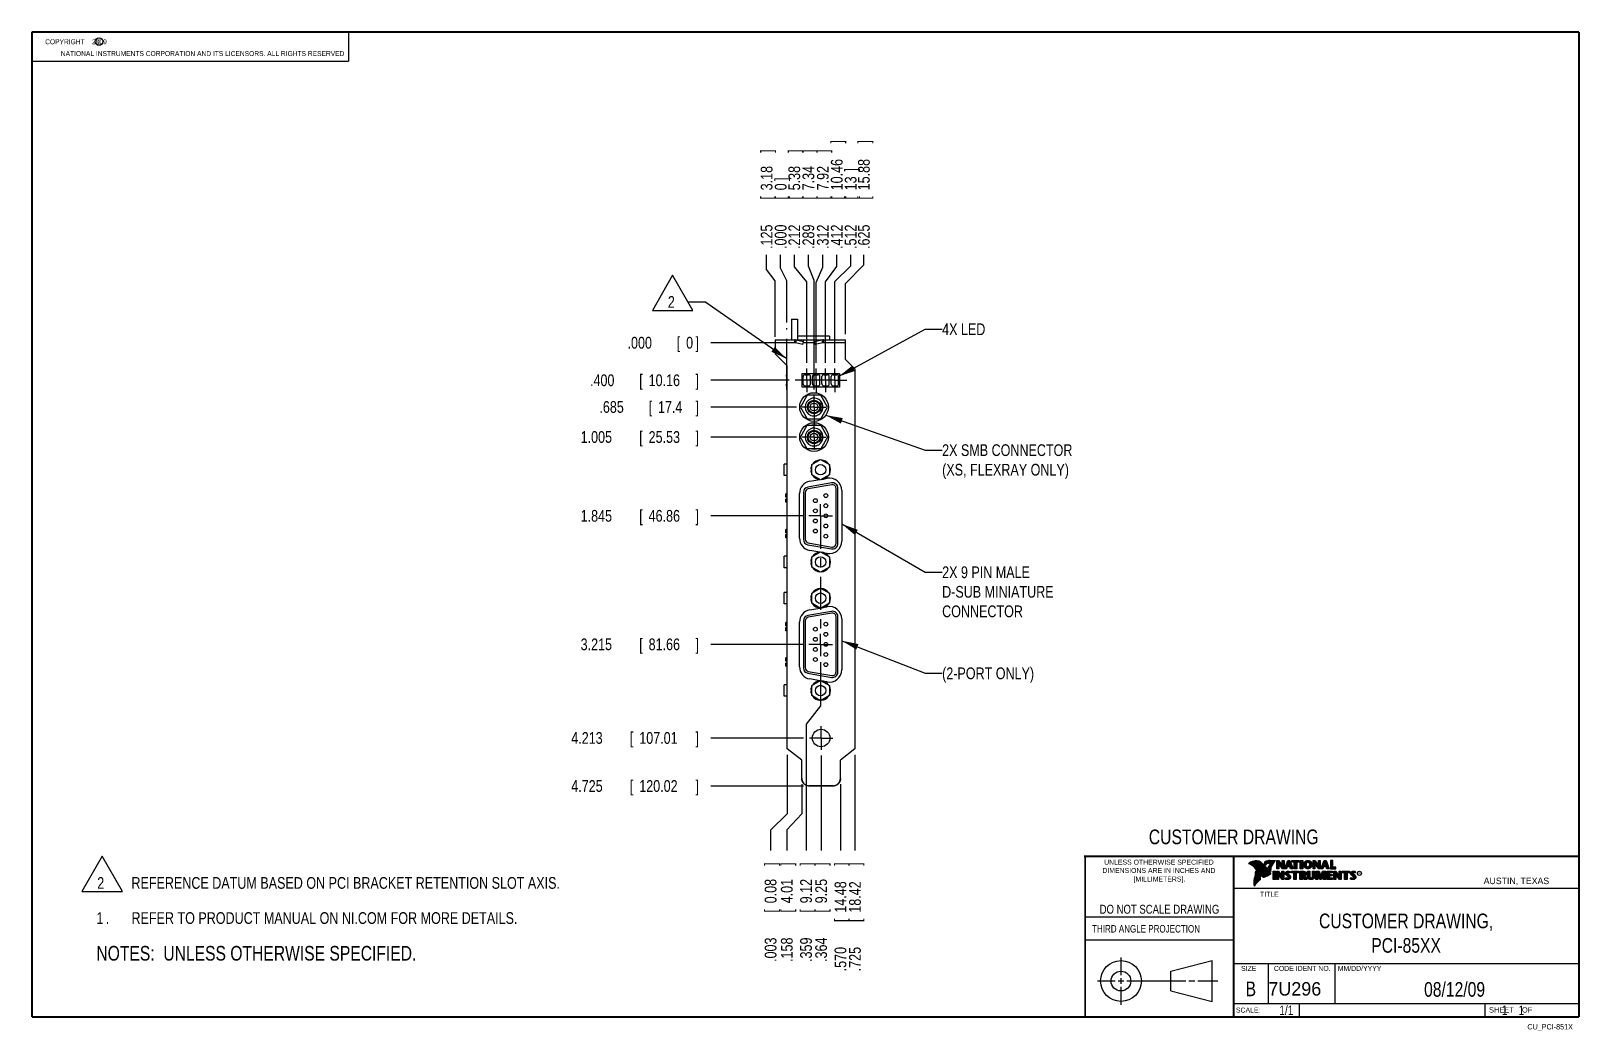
# Model space of a CAD drawing. Header units: inches. Extents: x 0.2 to 16.8, y 0.1 to 10.8.
import ezdxf
from ezdxf.enums import TextEntityAlignment as Align

# ---------------------------------------------------------------- set-up
doc = ezdxf.new("R2010")
doc.units = ezdxf.units.IN
doc.header["$LTSCALE"] = 0.935
doc.header["$MEASUREMENT"] = 0
doc.linetypes.add('CENTER', pattern=[0.6, 0.375, -0.075, 0.075, -0.075])
doc.layers.get('0').update_dxf_attribs({"linetype": 'CONTINUOUS'})
for name, color, linetype in [('DEFAULT_1', 7, 'CENTER'), ('DETAIL', 7, 'CONTINUOUS'), ('DIMENSIONS', 7, 'CONTINUOUS')]:
    doc.layers.add(name, color=color, linetype=linetype)
doc.styles.get("Standard").update_dxf_attribs({"font": 'txt', "width": 0.8})
doc.dimstyles.new('DIMSTYLE_1', dxfattribs={"dimtxt": 0.125, "dimasz": 0.18, "dimexe": 0.18, "dimexo": 0.0625, "dimgap": 0.09, "dimtad": 0, "dimtih": 1, "dimtoh": 1, "dimdec": 3, "dimzin": 4, "dimdsep": 46, "dimtxsty": 'STANDARD', "dimblk": '_FILLED', "dimblk1": '_FILLED', "dimblk2": '_FILLED', "dimcen": 0.09, "dimadec": 0, "dimazin": 0, "dimtp": 0.01, "dimtm": 0.01, "dimtfac": 1, "dimtdec": 3, "dimtofl": 0, "dimtmove": 0, "dimatfit": 3, "dimldrblk": '_FILLED', "dimfxl": 1, "dimtolj": 1, "dimtzin": 4, "dimarcsym": 0})

msp = doc.modelspace()

# ---------------------------------------------------------------- texts
at = {"color": 2, "linetype": 'CONTINUOUS', "width": 0.8}
for s, height, p in [('c', 0.053, (0.946, 10.6363)), ('NATIONAL INSTRUMENTS CORPORATION AND ITS LICENSORS. ALL RIGHTS RESERVED', 0.053, (0.5583, 10.5016)), ('THIRD ANGLE PROJECTION', 0.08, (11.5564, 1.1584))]:
    msp.add_text(s, height=height, dxfattribs=at).set_placement(p)
at = {"color": 7, "linetype": 'CONTINUOUS', "width": 0.8}
for s, height, p in [('CUSTOMER DRAWING', 0.15625, (13.0668, 2.1001)), ('DO NOT SCALE DRAWING', 0.095, (12.2754, 1.3592)), ('B', 0.1562, (13.2497, 0.4798)), ('08/12/09 ', 0.15625, (15.4455, 0.4744))]:
    msp.add_text(s, height=height, dxfattribs=at).set_placement(p, align=Align.CENTER)
at = {"color": 2, "linetype": 'CONTINUOUS'}
for s, p in [('DIMENSIONS ARE IN INCHES AND', (12.2688, 1.7933)), ('UNLESS OTHERWISE SPECIFIED', (12.2688, 1.8819)), ('[MILLIMETERS].', (12.2746, 1.7015))]:
    msp.add_text(s, height=0.053254, dxfattribs=at).set_placement(p, align=Align.CENTER)
for s, height, p in [('R', 0.0217, (14.3971, 1.7782)), ('AUSTIN, TEXAS', 0.069617, (15.7327, 1.6745)), ('TITLE', 0.05325, (13.3474, 1.5397)), ('SIZE', 0.05325, (13.1451, 0.7494)), ('MM/DD/YYYY', 0.05325, (14.1765, 0.7494)), ('SCALE:', 0.05325, (13.0904, 0.3053)), ('SHEET    OF', 0.057262, (15.7892, 0.3052))]:
    msp.add_text(s, height=height, dxfattribs=at).set_placement(p)
at = {"color": 2, "linetype": 'CONTINUOUS', "width": 0.95}
msp.add_text('CODE IDENT NO.', height=0.053254, dxfattribs=at).set_placement((13.7978, 0.7494), align=Align.CENTER)
at = {"color": 7, "linetype": 'CONTINUOUS'}
msp.add_text('7U296', height=0.14316, dxfattribs=at).set_placement((13.4363, 0.4866))
at = {"color": 7, "linetype": 'CONTINUOUS', "width": 0.8}
msp.add_text('1/1', height=0.1, dxfattribs=at).set_placement((13.7025, 0.2805), align=Align.RIGHT)
at = {"color": 2, "linetype": 'CONTINUOUS', "width": 0.8}
msp.add_text('CU_PCI-851X', height=0.057262, dxfattribs=at).set_placement((16.6837, 0.1254), align=Align.RIGHT)
at = {"color": 2, "linetype": 'CONTINUOUS', "insert": (0.3125, 10.6805), "char_height": 0.053, "width": 0.8904, "attachment_point": 1}
msp.add_mtext('    COPYRIGHT    2009', dxfattribs=at)
at = {"color": 7, "linetype": 'CONTINUOUS'}
for s, insert, char_height, width, attachment_point in [('CUSTOMER DRAWING,\\PPCI-85XX', (14.9051, 1.3603), 0.15625, 2.125, 2), ('    1    1', (15.8075, 0.3805), 0.1, 0.8, 1)]:
    msp.add_mtext(s, dxfattribs=dict(at, insert=insert, char_height=char_height, width=width, attachment_point=attachment_point))
at = {"layer": 'DETAIL', "color": 2, "linetype": 'CONTINUOUS', "width": 0.8}
for s, p in [('4X LED', (9.9572, 7.5268)), ('(2-PORT ONLY)', (9.9572, 3.8592))]:
    msp.add_text(s, height=0.125, dxfattribs=at).set_placement(p)
at = {"layer": 'DETAIL', "color": 2, "linetype": 'CONTINUOUS', "char_height": 0.125, "attachment_point": 1}
for s, insert, width in [('2X SMB CONNECTOR\\P(XS, FLEXRAY ONLY)', (9.9572, 6.3629), 1.8), ('2X 9 PIN MALE\\PD-SUB MINIATURE\\PCONNECTOR', (9.9572, 5.0614), 1.5)]:
    msp.add_mtext(s, dxfattribs=dict(at, insert=insert, width=width))

# ---------------------------------------------------------------- blocks, each defined once
blk = doc.blocks.new('*D0')
at = {"layer": 'DIMENSIONS', "color": 2, "linetype": 'CONTINUOUS'}
blk.add_line((8.478, 2.72), (7.49, 2.72), dxfattribs=at)
at = {"layer": 'DIMENSIONS', "color": 2, "linetype": 'CONTINUOUS', "width": 0.8}
for s, p in [('4.725', (6.002, 2.658)), ('[', (6.627, 2.658)), ('120.02', (6.727, 2.658)), (']', (7.327, 2.658))]:
    blk.add_text(s, height=0.125, dxfattribs=at).set_placement(p)
blk = doc.blocks.new('_FILLED')
at = {"color": 0, "linetype": 'BYBLOCK'}
blk.add_solid([(0, 0), (-1, 0.174), (-1, -0.174)], dxfattribs=at)
blk = doc.blocks.new('*D1')
at = {"layer": 'DIMENSIONS', "color": 2, "linetype": 'CONTINUOUS'}
blk.add_line((8.195, 7.445), (7.49, 7.445), dxfattribs=at)
at = {"layer": 'DIMENSIONS', "color": 2, "linetype": 'CONTINUOUS', "width": 0.8}
for s, p in [('.000', (6.602, 7.383)), ('[', (7.127, 7.383)), ('0', (7.227, 7.383)), (']', (7.327, 7.383))]:
    blk.add_text(s, height=0.125, dxfattribs=at).set_placement(p)
blk = doc.blocks.new('*D2')
at = {"layer": 'DIMENSIONS', "color": 2, "linetype": 'CONTINUOUS'}
for p, q in [((8.085, 8.227), (8.085, 8.383)), ((8.177, 8.104), (8.085, 8.227)), ((8.177, 7.508), (8.177, 8.104))]:
    blk.add_line(p, q, dxfattribs=at)
at = {"layer": 'DIMENSIONS', "color": 2, "linetype": 'CONTINUOUS', "width": 0.8}
for s, p in [(']', (8.148, 9.47)), ('3.18', (8.148, 9.07)), ('[', (8.148, 8.97)), ('.125', (8.148, 8.445))]:
    blk.add_text(s, height=0.125, rotation=90, dxfattribs=at).set_placement(p)
blk = doc.blocks.new('*D3')
at = {"layer": 'DIMENSIONS', "color": 2, "linetype": 'CONTINUOUS'}
for p, q in [((8.235, 8.239), (8.235, 8.383)), ((8.302, 8.104), (8.235, 8.239)), ((8.302, 7.663), (8.302, 8.104))]:
    blk.add_line(p, q, dxfattribs=at)
at = {"layer": 'DIMENSIONS', "color": 2, "linetype": 'CONTINUOUS', "width": 0.8}
for s, p in [(']', (8.298, 9.17)), ('0', (8.298, 9.07)), ('[', (8.298, 8.97)), ('.000', (8.298, 8.445))]:
    blk.add_text(s, height=0.125, rotation=90, dxfattribs=at).set_placement(p)
blk = doc.blocks.new('*D4')
at = {"layer": 'DIMENSIONS', "color": 2, "linetype": 'CONTINUOUS'}
blk.add_line((8.666, 3.044), (8.666, 2.033), dxfattribs=at)
at = {"layer": 'DIMENSIONS', "color": 2, "linetype": 'CONTINUOUS', "width": 0.8}
for s, p in [(']', (8.729, 1.87)), ('9.25', (8.729, 1.47)), ('[', (8.729, 1.37)), ('.364', (8.729, 0.845))]:
    blk.add_text(s, height=0.125, rotation=90, dxfattribs=at).set_placement(p)
blk = doc.blocks.new('*D5')
at = {"layer": 'DIMENSIONS', "color": 2, "linetype": 'CONTINUOUS'}
for p, q in [((8.661, 4.042), (8.661, 3.576)), ((8.661, 3.576), (8.506, 3.38)), ((8.506, 3.38), (8.506, 2.033))]:
    blk.add_line(p, q, dxfattribs=at)
at = {"layer": 'DIMENSIONS', "color": 2, "linetype": 'CONTINUOUS', "width": 0.8}
for s, p in [(']', (8.568, 1.87)), ('9.12', (8.568, 1.47)), ('[', (8.568, 1.37)), ('.359', (8.568, 0.845))]:
    blk.add_text(s, height=0.125, rotation=90, dxfattribs=at).set_placement(p)
blk = doc.blocks.new('*D6')
at = {"layer": 'DIMENSIONS', "color": 2, "linetype": 'CONTINUOUS'}
for p, q in [((8.381, 8.254), (8.381, 8.383)), ((8.514, 8.093), (8.381, 8.254)), ((8.514, 7.233), (8.514, 8.093))]:
    blk.add_line(p, q, dxfattribs=at)
at = {"layer": 'DIMENSIONS', "color": 2, "linetype": 'CONTINUOUS', "width": 0.8}
for s, p in [(']', (8.443, 9.47)), ('5.38', (8.443, 9.07)), ('[', (8.443, 8.97)), ('.212', (8.443, 8.445))]:
    blk.add_text(s, height=0.125, rotation=90, dxfattribs=at).set_placement(p)
blk = doc.blocks.new('*D7')
at = {"layer": 'DIMENSIONS', "color": 2, "linetype": 'CONTINUOUS'}
for p, q in [((8.684, 8.25), (8.684, 8.383)), ((8.614, 8.089), (8.684, 8.25)), ((8.614, 7.233), (8.614, 8.089))]:
    blk.add_line(p, q, dxfattribs=at)
at = {"layer": 'DIMENSIONS', "color": 2, "linetype": 'CONTINUOUS', "width": 0.8}
for s, p in [(']', (8.747, 9.47)), ('7.92', (8.747, 9.07)), ('[', (8.747, 8.97)), ('.312', (8.747, 8.445))]:
    blk.add_text(s, height=0.125, rotation=90, dxfattribs=at).set_placement(p)
blk = doc.blocks.new('*D8')
at = {"layer": 'DIMENSIONS', "color": 2, "linetype": 'CONTINUOUS'}
for p, q in [((8.834, 8.258), (8.834, 8.383)), ((8.714, 8.093), (8.834, 8.258)), ((8.714, 7.233), (8.714, 8.093))]:
    blk.add_line(p, q, dxfattribs=at)
at = {"layer": 'DIMENSIONS', "color": 2, "linetype": 'CONTINUOUS', "width": 0.8}
for s, p in [(']', (8.896, 9.57)), ('10.46', (8.896, 9.07)), ('[', (8.896, 8.97)), ('.412', (8.896, 8.445))]:
    blk.add_text(s, height=0.125, rotation=90, dxfattribs=at).set_placement(p)
blk = doc.blocks.new('*D9')
at = {"layer": 'DIMENSIONS', "color": 2, "linetype": 'CONTINUOUS'}
for p, q in [((8.814, 8.097), (8.982, 8.265)), ((8.982, 8.265), (8.982, 8.383)), ((8.814, 7.233), (8.814, 8.097))]:
    blk.add_line(p, q, dxfattribs=at)
at = {"layer": 'DIMENSIONS', "color": 2, "linetype": 'CONTINUOUS', "width": 0.8}
for s, p in [(']', (9.044, 9.27)), ('13', (9.044, 9.07)), ('[', (9.044, 8.97)), ('.512', (9.044, 8.445))]:
    blk.add_text(s, height=0.125, rotation=90, dxfattribs=at).set_placement(p)
blk = doc.blocks.new('*D10')
at = {"layer": 'DIMENSIONS', "color": 2, "linetype": 'CONTINUOUS'}
for p, q in [((8.531, 8.262), (8.531, 8.383)), ((8.591, 8.108), (8.531, 8.262)), ((8.591, 6.948), (8.591, 8.108))]:
    blk.add_line(p, q, dxfattribs=at)
at = {"layer": 'DIMENSIONS', "color": 2, "linetype": 'CONTINUOUS', "width": 0.8}
for s, p in [(']', (8.593, 9.47)), ('7.34', (8.593, 9.07)), ('[', (8.593, 8.97)), ('.289', (8.593, 8.445))]:
    blk.add_text(s, height=0.125, rotation=90, dxfattribs=at).set_placement(p)
blk = doc.blocks.new('*D11')
at = {"layer": 'DIMENSIONS', "color": 2, "linetype": 'CONTINUOUS'}
for p, q in [((8.927, 8.078), (9.123, 8.275)), ((9.123, 8.275), (9.123, 8.383)), ((8.927, 7.538), (8.927, 8.078))]:
    blk.add_line(p, q, dxfattribs=at)
at = {"layer": 'DIMENSIONS', "color": 2, "linetype": 'CONTINUOUS', "width": 0.8}
for s, p in [(']', (9.185, 9.57)), ('15.88', (9.185, 9.07)), ('[', (9.185, 8.97)), ('.625', (9.185, 8.445))]:
    blk.add_text(s, height=0.125, rotation=90, dxfattribs=at).set_placement(p)
blk = doc.blocks.new('*D12')
at = {"layer": 'DIMENSIONS', "color": 2, "linetype": 'CONTINUOUS'}
for p, q in [((8.305, 3.054), (8.305, 2.425)), ((8.305, 2.425), (8.128, 2.248)), ((8.128, 2.248), (8.128, 2.033))]:
    blk.add_line(p, q, dxfattribs=at)
at = {"layer": 'DIMENSIONS', "color": 2, "linetype": 'CONTINUOUS', "width": 0.8}
for s, p in [(']', (8.19, 1.87)), ('0.08', (8.19, 1.47)), ('[', (8.19, 1.37)), ('.003', (8.19, 0.845))]:
    blk.add_text(s, height=0.125, rotation=90, dxfattribs=at).set_placement(p)
blk = doc.blocks.new('*D13')
at = {"layer": 'DIMENSIONS', "color": 2, "linetype": 'CONTINUOUS'}
blk.add_line((9.027, 3.054), (9.027, 2.033), dxfattribs=at)
at = {"layer": 'DIMENSIONS', "color": 2, "linetype": 'CONTINUOUS', "width": 0.8}
for s, p in [(']', (9.09, 1.87)), ('18.42', (9.09, 1.37)), ('[', (9.09, 1.27)), ('.725', (9.09, 0.745))]:
    blk.add_text(s, height=0.125, rotation=90, dxfattribs=at).set_placement(p)
blk = doc.blocks.new('*D14')
at = {"layer": 'DIMENSIONS', "color": 2, "linetype": 'CONTINUOUS'}
blk.add_line((8.872, 2.74), (8.872, 2.033), dxfattribs=at)
at = {"layer": 'DIMENSIONS', "color": 2, "linetype": 'CONTINUOUS', "width": 0.8}
for s, p in [(']', (8.935, 1.87)), ('14.48', (8.935, 1.37)), ('[', (8.935, 1.27)), ('.570', (8.935, 0.745))]:
    blk.add_text(s, height=0.125, rotation=90, dxfattribs=at).set_placement(p)
blk = doc.blocks.new('*D15')
at = {"layer": 'DIMENSIONS', "color": 2, "linetype": 'CONTINUOUS'}
for p, q in [((8.46, 2.74), (8.46, 2.425)), ((8.46, 2.425), (8.301, 2.253)), ((8.301, 2.253), (8.301, 2.033))]:
    blk.add_line(p, q, dxfattribs=at)
at = {"layer": 'DIMENSIONS', "color": 2, "linetype": 'CONTINUOUS', "width": 0.8}
for s, p in [(']', (8.363, 1.87)), ('4.01', (8.363, 1.47)), ('[', (8.363, 1.37)), ('.158', (8.363, 0.845))]:
    blk.add_text(s, height=0.125, rotation=90, dxfattribs=at).set_placement(p)
blk = doc.blocks.new('*D16')
at = {"layer": 'DIMENSIONS', "color": 2, "linetype": 'CONTINUOUS'}
blk.add_line((8.327, 7.045), (7.49, 7.045), dxfattribs=at)
at = {"layer": 'DIMENSIONS', "color": 2, "linetype": 'CONTINUOUS', "width": 0.8}
for s, p in [('.400', (6.202, 6.983)), ('[', (6.727, 6.983)), ('10.16', (6.827, 6.983)), (']', (7.327, 6.983))]:
    blk.add_text(s, height=0.125, dxfattribs=at).set_placement(p)
blk = doc.blocks.new('*D17')
at = {"layer": 'DIMENSIONS', "color": 2, "linetype": 'CONTINUOUS'}
blk.add_line((8.404, 6.76), (7.49, 6.76), dxfattribs=at)
at = {"layer": 'DIMENSIONS', "color": 2, "linetype": 'CONTINUOUS', "width": 0.8}
for s, p in [('.685', (6.302, 6.698)), ('[', (6.827, 6.698)), ('17.4', (6.927, 6.698)), (']', (7.327, 6.698))]:
    blk.add_text(s, height=0.125, dxfattribs=at).set_placement(p)
blk = doc.blocks.new('*D18')
at = {"layer": 'DIMENSIONS', "color": 2, "linetype": 'CONTINUOUS'}
blk.add_line((8.404, 6.44), (7.49, 6.44), dxfattribs=at)
at = {"layer": 'DIMENSIONS', "color": 2, "linetype": 'CONTINUOUS', "width": 0.8}
for s, p in [('1.005', (6.102, 6.378)), ('[', (6.727, 6.378)), ('25.53', (6.827, 6.378)), (']', (7.327, 6.378))]:
    blk.add_text(s, height=0.125, dxfattribs=at).set_placement(p)
blk = doc.blocks.new('*D19')
at = {"layer": 'DIMENSIONS', "color": 2, "linetype": 'CONTINUOUS'}
blk.add_line((8.474, 5.6), (7.49, 5.6), dxfattribs=at)
at = {"layer": 'DIMENSIONS', "color": 2, "linetype": 'CONTINUOUS', "width": 0.8}
for s, p in [('1.845', (6.102, 5.538)), ('[', (6.727, 5.538)), ('46.86', (6.827, 5.538)), (']', (7.327, 5.538))]:
    blk.add_text(s, height=0.125, dxfattribs=at).set_placement(p)
blk = doc.blocks.new('*D20')
at = {"layer": 'DIMENSIONS', "color": 2, "linetype": 'CONTINUOUS'}
blk.add_line((8.474, 4.23), (7.49, 4.23), dxfattribs=at)
at = {"layer": 'DIMENSIONS', "color": 2, "linetype": 'CONTINUOUS', "width": 0.8}
for s, p in [('[', (6.727, 4.168)), (']', (7.327, 4.168)), ('3.215', (6.102, 4.168)), ('81.66', (6.827, 4.168))]:
    blk.add_text(s, height=0.125, dxfattribs=at).set_placement(p)
blk = doc.blocks.new('*D21')
at = {"layer": 'DIMENSIONS', "color": 2, "linetype": 'CONTINUOUS'}
blk.add_line((8.479, 3.232), (7.49, 3.232), dxfattribs=at)
at = {"layer": 'DIMENSIONS', "color": 2, "linetype": 'CONTINUOUS', "width": 0.8}
for s, p in [('4.213', (6.002, 3.17)), ('[', (6.627, 3.17)), ('107.01', (6.727, 3.17)), (']', (7.327, 3.17))]:
    blk.add_text(s, height=0.125, dxfattribs=at).set_placement(p)
blk = doc.blocks.new('NOTES_HEADER_BL0', base_point=(3.1215, 0.9375))
at = {"layer": 'DETAIL', "color": 2, "linetype": 'CONTINUOUS', "width": 0.8}
blk.add_text('NOTES:  UNLESS OTHERWISE SPECIFIED.', height=0.156, dxfattribs=at).set_placement((0.9375, 0.8595))
blk = doc.blocks.new('CUSTOM_NOTE_BL1', base_point=(3.675, 1.312))
at = {"layer": 'DETAIL', "color": 2, "linetype": 'CONTINUOUS', "width": 0.8}
for s, p in [('1', (0.938, 1.25)), ('REFER TO PRODUCT MANUAL ON NI.COM FOR MORE DETAILS.', (1.312, 1.25)), ('.', (1.038, 1.25))]:
    blk.add_text(s, height=0.125, dxfattribs=at).set_placement(p)
blk = doc.blocks.new('CUSTOM_NOTE_BL2', base_point=(3.898, 1.784))
at = {"layer": 'DETAIL', "color": 2, "linetype": 'CONTINUOUS'}
for p, q in [((0.999, 1.971), (0.783, 1.596)), ((1.215, 1.596), (0.999, 1.971)), ((0.783, 1.596), (1.215, 1.596))]:
    blk.add_line(p, q, dxfattribs=at)
at = {"layer": 'DETAIL', "color": 2, "linetype": 'CONTINUOUS', "width": 0.8}
for s, p in [('2', (0.947, 1.625)), ('REFERENCE DATUM BASED ON PCI BRACKET RETENTION SLOT AXIS.', (1.312, 1.625))]:
    blk.add_text(s, height=0.125, dxfattribs=at).set_placement(p)
blk = doc.blocks.new('FLAG_TRIANGLE_BL3', base_point=(7.585, 7.719))
at = {"layer": 'DETAIL', "color": 2, "linetype": 'CONTINUOUS'}
for p, q in [((7.083, 8.165), (6.867, 7.79)), ((7.3, 7.79), (7.083, 8.165)), ((6.867, 7.79), (7.3, 7.79)), ((7.247, 7.881), (7.427, 7.881)), ((8.302, 7.273), (7.427, 7.881))]:
    blk.add_line(p, q, dxfattribs=at)
blk.add_solid([(8.137, 7.35), (8.302, 7.273), (8.172, 7.401)], dxfattribs=at)
at = {"layer": 'DETAIL', "color": 2, "linetype": 'CONTINUOUS', "width": 0.8}
blk.add_text('2', height=0.125, dxfattribs=at).set_placement((7.032, 7.818))

# ---------------------------------------------------------------- dimensions: what is measured, and where the dimension line sits
at = {"layer": 'DIMENSIONS', "color": 2, "linetype": 'CONTINUOUS'}
for feature_location, offset, dtype, origin, picture, middle in [((8.7142092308, 7.2326689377), (0.1194619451, 1.1499), 0, (8.3022092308, 7.1701689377), '*D8', (8.8336711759, 9.0575689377)), ((8.9272092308, 7.5375689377), (0.1956852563, 0.845), 0, (8.3022092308, 7.4750689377), '*D11', (9.1228944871, 9.0575689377)), ((8.1772092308, 7.5075689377), (-0.0917267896, 0.875), 0, (8.3022092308, 7.6000689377), '*D2', (8.0854824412, 9.0075689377)), ((8.5142092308, 7.2326689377), (-0.133288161, 1.1499), 0, (8.3022092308, 7.1701689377), '*D6', (8.3809210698, 9.0075689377)), ((8.6142092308, 7.2326689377), (0.0698241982, 1.1499), 0, (8.3022092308, 7.1701689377), '*D7', (8.684033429, 9.0075689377)), ((8.5912092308, 6.9476972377), (-0.0606504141, 1.4348717), 0, (8.3022092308, 6.8851972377), '*D10', (8.5305588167, 9.0075689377)), ((8.8142092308, 7.2326689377), (0.1674886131, 1.1499), 0, (8.3022092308, 7.1701689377), '*D9', (8.9816978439, 8.9075689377)), ((8.3022092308, 7.6625689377), (-0.0670890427, 0.72), 0, (8.3022092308, 7.6000689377), '*D3', (8.2351201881, 8.8575689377)), ((8.4777, 2.72), (-0.988, 0), 0, (8.2572, 7.4451), '*D0', (6.7147, 2.72)), ((8.4786, 3.2321), (-0.9889, 0), 0, (8.5411, 7.4451), '*D21', (6.7147, 3.2321)), ((8.4036, 6.4401), (-0.9139, 0), 0, (8.4661, 7.4451), '*D18', (6.7647, 6.4401)), ((8.4736, 5.6001), (-0.9839, 0), 0, (8.5361, 7.4451), '*D19', (6.7647, 5.6001)), ((8.4736, 4.2301), (-0.9839, 0), 0, (8.5361, 7.4451), '*D20', (6.7647, 4.2301)), ((8.3266, 7.0451), (-0.8369, 0), 0, (8.3891, 7.4451), '*D16', (6.8147, 7.0451)), ((8.4036, 6.7601), (-0.9139, 0), 0, (8.4661, 7.4451), '*D17', (6.8647, 6.7601)), ((8.1947092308, 7.4450689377), (-0.705, 0), 0, (8.2572092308, 7.4450689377), '*D1', (7.0147092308, 7.4450689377)), ((8.6612092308, 4.0424689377), (-0.1556312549, -2.0099311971), 0, (8.3022092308, 4.1049689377), '*D5', (8.5055779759, 1.4075377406)), ((8.3052092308, 3.0536682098), (-0.1773140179, -1.0211304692), 0, (8.3022092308, 3.1161682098), '*D12', (8.1278952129, 1.4075377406)), ((9.0272, 3.0537), (0, -1.0211), 1, (8.3022, 3.1162), '*D13', (9.0272, 1.3575)), ((8.6662, 3.0445), (0, -1.0119), 1, (8.3022, 3.107), '*D4', (8.6662, 1.4075)), ((8.4602092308, 2.7398479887), (-0.1596550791, -0.7073102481), 0, (8.3022092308, 2.8023479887), '*D15', (8.3005541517, 1.4075377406)), ((8.8722, 2.7398), (0, -0.7073), 1, (8.3022, 2.8023), '*D14', (8.8722, 1.3575))]:
    dim = msp.add_ordinate_dim(feature_location=feature_location, offset=offset, dtype=dtype, origin=origin, dimstyle='DIMSTYLE_1', dxfattribs=at)
    dim.commit()
    dim.dimension.update_dxf_attribs({"geometry": picture, "text_midpoint": middle})

# ---------------------------------------------------------------- linework, layer by layer
at = {"color": 2, "linetype": 'CONTINUOUS'}
for p, q in [((0.25, 10.7586), (3.625, 10.7586)), ((0.25, 10.7586), (0.25, 10.4456)), ((3.625, 10.7586), (3.625, 10.4456)), ((0.25, 10.4456), (3.625, 10.4456)), ((13.0652, 1.9695), (16.745, 1.9695)), ((13.0652, 1.9695), (13.0652, 0.2605)), ((13.2311, 1.8934), (13.2311, 1.8949)), ((13.2347, 1.8921), (13.2347, 1.8972)), ((13.2382, 1.8907), (13.2382, 1.8994)), ((13.2418, 1.8892), (13.2418, 1.9015)), ((13.2453, 1.8876), (13.2453, 1.9035)), ((13.2489, 1.8858), (13.2489, 1.9054)), ((13.2524, 1.8839), (13.2524, 1.9069)), ((13.256, 1.8818), (13.256, 1.9084)), ((13.2596, 1.8796), (13.2596, 1.9098)), ((13.2631, 1.8772), (13.2631, 1.9111)), ((13.2667, 1.8747), (13.2667, 1.9124)), ((13.2702, 1.872), (13.2702, 1.9135)), ((13.2738, 1.869), (13.2738, 1.9146)), ((13.2773, 1.8658), (13.2773, 1.9155)), ((13.2809, 1.8624), (13.2809, 1.9164)), ((13.2844, 1.8587), (13.2844, 1.9173)), ((13.288, 1.8549), (13.288, 1.9181)), ((13.2915, 1.851), (13.2915, 1.9188)), ((13.2951, 1.8471), (13.2951, 1.9194)), ((13.2987, 1.8431), (13.2987, 1.9198)), ((13.3022, 1.8391), (13.3022, 1.92)), ((13.3058, 1.8351), (13.3058, 1.9201)), ((13.3093, 1.8311), (13.3093, 1.9201)), ((13.3129, 1.827), (13.3129, 1.9199)), ((13.3164, 1.8229), (13.3164, 1.9196)), ((13.32, 1.8188), (13.32, 1.9192)), ((13.3235, 1.8146), (13.3235, 1.9186)), ((13.3271, 1.8104), (13.3271, 1.9179)), ((13.3306, 1.8062), (13.3306, 1.9172)), ((13.3342, 1.802), (13.3342, 1.9163)), ((13.3378, 1.7978), (13.3378, 1.9151)), ((13.3413, 1.7937), (13.3413, 1.9138)), ((13.3449, 1.7897), (13.3449, 1.9122)), ((13.3484, 1.7856), (13.3484, 1.9103)), ((13.352, 1.7817), (13.352, 1.9081)), ((13.3555, 1.7778), (13.3555, 1.9055)), ((13.3591, 1.7739), (13.3591, 1.9026)), ((13.3626, 1.7701), (13.3626, 1.8991)), ((13.3662, 1.7663), (13.3662, 1.8952)), ((13.3697, 1.7625), (13.3697, 1.8915)), ((13.3733, 1.7588), (13.3733, 1.8878)), ((13.3769, 1.7556), (13.3769, 1.8841)), ((13.3804, 1.7529), (13.3804, 1.8803)), ((13.384, 1.7512), (13.384, 1.8766)), ((13.3875, 1.7509), (13.3875, 1.8728)), ((13.4022, 1.878), (13.3901, 1.8922)), ((13.3911, 1.7518), (13.3911, 1.8691)), ((13.4029, 1.881), (13.3927, 1.893)), ((13.3946, 1.8908), (13.3946, 1.8999)), ((13.3946, 1.7533), (13.3946, 1.8653)), ((13.3982, 1.8866), (13.3982, 1.9062)), ((13.3982, 1.7548), (13.3982, 1.8615)), ((13.4017, 1.8824), (13.4017, 1.9101)), ((13.4017, 1.7563), (13.4017, 1.8574)), ((13.4053, 1.8823), (13.4053, 1.9129)), ((13.4053, 1.7578), (13.4053, 1.8531)), ((13.4088, 1.8844), (13.4088, 1.915)), ((13.4088, 1.7593), (13.4088, 1.8488)), ((13.4124, 1.887), (13.4124, 1.9167)), ((13.4124, 1.7609), (13.4124, 1.8445)), ((13.4159, 1.89), (13.4159, 1.9182)), ((13.4159, 1.7625), (13.4159, 1.8402)), ((13.4195, 1.8937), (13.4195, 1.9193)), ((13.4195, 1.7641), (13.4195, 1.8359)), ((13.4231, 1.8964), (13.4231, 1.9203)), ((13.4231, 1.7657), (13.4231, 1.8316)), ((13.4266, 1.8982), (13.4266, 1.9209)), ((13.4266, 1.7674), (13.4266, 1.8273)), ((13.4302, 1.8995), (13.4302, 1.9214)), ((13.4302, 1.7691), (13.4302, 1.823)), ((13.4414, 1.8328), (13.4319, 1.8437)), ((13.4337, 1.8997), (13.4337, 1.922)), ((13.4337, 1.7708), (13.4337, 1.8187)), ((13.4433, 1.8344), (13.4349, 1.844)), ((13.4373, 1.8991), (13.4373, 1.9224)), ((13.4373, 1.8413), (13.4373, 1.8491)), ((13.4408, 1.898), (13.4408, 1.9228)), ((13.4408, 1.8372), (13.4408, 1.8572)), ((13.4444, 1.8972), (13.4444, 1.9231)), ((13.4444, 1.8331), (13.4444, 1.8665)), ((13.4479, 1.8969), (13.4479, 1.9234)), ((13.4479, 1.8288), (13.4479, 1.873)), ((13.4515, 1.8966), (13.4515, 1.9236)), ((13.4515, 1.8247), (13.4515, 1.8764)), ((13.4529, 1.9261), (13.5132, 1.9271)), ((13.453, 1.9236), (13.5067, 1.9245)), ((13.455, 1.8965), (13.455, 1.9237)), ((13.455, 1.8207), (13.455, 1.878)), ((13.4586, 1.8964), (13.4586, 1.9237)), ((13.4586, 1.8303), (13.4586, 1.879)), ((13.4622, 1.8957), (13.4622, 1.9238)), ((13.4622, 1.8535), (13.4622, 1.8795)), ((13.4657, 1.8935), (13.4657, 1.9238)), ((13.4657, 1.8636), (13.4657, 1.8798)), ((13.4693, 1.872), (13.4693, 1.9239)), ((13.4728, 1.8794), (13.4728, 1.9239)), ((13.4764, 1.8859), (13.4764, 1.924)), ((13.4799, 1.8919), (13.4799, 1.924)), ((13.4835, 1.8973), (13.4835, 1.9241)), ((13.487, 1.9023), (13.487, 1.9242)), ((13.4906, 1.9069), (13.4906, 1.9242)), ((13.4941, 1.9112), (13.4941, 1.9243)), ((13.4977, 1.9153), (13.4977, 1.9243)), ((13.5013, 1.9191), (13.5013, 1.9244)), ((13.5261, 1.9263), (13.5451, 1.9263)), ((13.5261, 1.839), (13.5261, 1.9263)), ((13.5466, 1.839), (13.5261, 1.839)), ((13.5286, 1.9237), (13.5439, 1.9237)), ((13.5286, 1.8415), (13.5286, 1.9237)), ((13.5441, 1.8415), (13.5286, 1.8415)), ((13.5332, 1.8415), (13.5332, 1.9237)), ((13.5367, 1.8415), (13.5367, 1.9237)), ((13.5402, 1.8415), (13.5402, 1.9237)), ((13.5441, 1.8976), (13.5437, 1.9237)), ((13.5439, 1.9237), (13.5854, 1.869)), ((13.5873, 1.8415), (13.5441, 1.8976)), ((13.5441, 1.8976), (13.5441, 1.8415)), ((13.5451, 1.9263), (13.5829, 1.8765)), ((13.586, 1.839), (13.5466, 1.8902)), ((13.5466, 1.8902), (13.5466, 1.839)), ((13.5471, 1.8936), (13.5471, 1.9194)), ((13.5506, 1.8891), (13.5506, 1.9149)), ((13.5541, 1.8846), (13.5541, 1.9103)), ((13.5576, 1.8801), (13.5576, 1.9057)), ((13.561, 1.8756), (13.561, 1.9011)), ((13.5645, 1.8711), (13.5645, 1.8965)), ((13.568, 1.8665), (13.568, 1.8919)), ((13.5715, 1.862), (13.5715, 1.8874)), ((13.575, 1.8575), (13.575, 1.8828)), ((13.5784, 1.853), (13.5784, 1.8782)), ((13.5819, 1.8485), (13.5819, 1.8736)), ((13.5829, 1.9263), (13.6036, 1.9263)), ((13.5829, 1.8765), (13.5829, 1.9263)), ((13.5854, 1.9237), (13.6011, 1.9237)), ((13.5854, 1.869), (13.5854, 1.9237)), ((13.5854, 1.844), (13.5854, 1.869)), ((13.6036, 1.839), (13.586, 1.839)), ((13.6011, 1.8415), (13.5873, 1.8415)), ((13.5889, 1.8415), (13.5889, 1.9237)), ((13.5923, 1.8415), (13.5923, 1.9237)), ((13.5958, 1.8415), (13.5958, 1.9237)), ((13.5993, 1.8415), (13.5993, 1.9237)), ((13.6011, 1.9237), (13.6011, 1.8415)), ((13.6036, 1.9263), (13.6036, 1.839)), ((13.6088, 1.839), (13.6444, 1.9262)), ((13.6294, 1.839), (13.6088, 1.839)), ((13.6125, 1.8415), (13.6461, 1.9237)), ((13.6277, 1.8415), (13.6125, 1.8415)), ((13.6167, 1.8415), (13.6167, 1.8516)), ((13.6201, 1.8415), (13.6201, 1.8601)), ((13.6236, 1.8415), (13.6236, 1.8686)), ((13.6271, 1.8415), (13.6271, 1.8771)), ((13.6361, 1.8623), (13.6277, 1.8415)), ((13.6378, 1.8598), (13.6294, 1.839)), ((13.6306, 1.8486), (13.6306, 1.8857)), ((13.634, 1.8573), (13.634, 1.8942)), ((13.6665, 1.8623), (13.6361, 1.8623)), ((13.6375, 1.8623), (13.6375, 1.9027)), ((13.6647, 1.8598), (13.6378, 1.8598)), ((13.6388, 1.8711), (13.65, 1.9073)), ((13.6639, 1.8711), (13.6388, 1.8711)), ((13.641, 1.8781), (13.641, 1.9112)), ((13.641, 1.8623), (13.641, 1.8711)), ((13.6423, 1.8736), (13.6519, 1.9048)), ((13.6606, 1.8736), (13.6423, 1.8736)), ((13.6444, 1.9262), (13.6664, 1.9262)), ((13.6445, 1.8893), (13.6445, 1.9197)), ((13.6445, 1.8623), (13.6445, 1.8711)), ((13.6461, 1.9237), (13.6647, 1.9237)), ((13.6479, 1.9006), (13.6479, 1.9237)), ((13.6479, 1.8623), (13.6479, 1.8711)), ((13.65, 1.9073), (13.6541, 1.9073)), ((13.6514, 1.9073), (13.6514, 1.9237)), ((13.6514, 1.8623), (13.6514, 1.8711)), ((13.6519, 1.9048), (13.6521, 1.9048)), ((13.6521, 1.9048), (13.6606, 1.8736)), ((13.6541, 1.9073), (13.6639, 1.8711)), ((13.6549, 1.9043), (13.6549, 1.9237)), ((13.6549, 1.8623), (13.6549, 1.8711)), ((13.6584, 1.8915), (13.6584, 1.9237)), ((13.6584, 1.8623), (13.6584, 1.8711)), ((13.6618, 1.8787), (13.6618, 1.9237)), ((13.6618, 1.8623), (13.6618, 1.8711)), ((13.6647, 1.9237), (13.6959, 1.8415)), ((13.6717, 1.839), (13.6647, 1.8598)), ((13.6653, 1.8623), (13.6653, 1.922)), ((13.6664, 1.9262), (13.6995, 1.839)), ((13.6735, 1.8415), (13.6665, 1.8623)), ((13.6688, 1.8555), (13.6688, 1.9128)), ((13.6995, 1.839), (13.6717, 1.839)), ((13.6723, 1.8452), (13.6723, 1.9037)), ((13.6959, 1.8415), (13.6735, 1.8415)), ((13.6757, 1.8415), (13.6757, 1.8945)), ((13.6792, 1.8415), (13.6792, 1.8854)), ((13.6827, 1.8415), (13.6827, 1.8762)), ((13.6862, 1.8415), (13.6862, 1.8671)), ((13.6866, 1.9262), (13.7634, 1.9262)), ((13.6866, 1.9099), (13.6866, 1.9262)), ((13.7118, 1.9099), (13.6866, 1.9099)), ((13.6891, 1.9237), (13.7609, 1.9237)), ((13.6891, 1.9125), (13.6891, 1.9237)), ((13.7143, 1.9125), (13.6891, 1.9125)), ((13.6896, 1.8415), (13.6896, 1.8579)), ((13.6931, 1.9125), (13.6931, 1.9237)), ((13.6931, 1.8415), (13.6931, 1.8488)), ((13.6966, 1.9125), (13.6966, 1.9237)), ((13.7001, 1.9125), (13.7001, 1.9237)), ((13.7035, 1.9125), (13.7035, 1.9237)), ((13.707, 1.9125), (13.707, 1.9237)), ((13.7105, 1.9125), (13.7105, 1.9237)), ((13.7118, 1.839), (13.7118, 1.9099)), ((13.7382, 1.839), (13.7118, 1.839)), ((13.7143, 1.9125), (13.714, 1.9237)), ((13.7143, 1.8415), (13.7143, 1.9125)), ((13.7357, 1.8415), (13.7143, 1.8415)), ((13.7174, 1.8415), (13.7174, 1.9237)), ((13.7209, 1.8415), (13.7209, 1.9237)), ((13.7244, 1.8415), (13.7244, 1.9237)), ((13.7279, 1.8415), (13.7279, 1.9237)), ((13.7313, 1.8415), (13.7313, 1.9237)), ((13.7357, 1.9125), (13.7348, 1.9237)), ((13.7609, 1.9125), (13.7357, 1.9125)), ((13.7357, 1.9125), (13.7357, 1.8415)), ((13.7634, 1.9099), (13.7382, 1.9099)), ((13.7382, 1.9099), (13.7382, 1.839)), ((13.7383, 1.9125), (13.7383, 1.9237)), ((13.7418, 1.9125), (13.7418, 1.9237)), ((13.7452, 1.9125), (13.7452, 1.9237)), ((13.7487, 1.9125), (13.7487, 1.9237)), ((13.7522, 1.9125), (13.7522, 1.9237)), ((13.7557, 1.9125), (13.7557, 1.9237)), ((13.7591, 1.9125), (13.7591, 1.9237)), ((13.7609, 1.9237), (13.7609, 1.9125)), ((13.7634, 1.9262), (13.7634, 1.9099)), ((13.7768, 1.9262), (13.8031, 1.9262)), ((13.7768, 1.839), (13.7768, 1.9262)), ((13.8031, 1.839), (13.7768, 1.839)), ((13.7794, 1.9237), (13.8006, 1.9237)), ((13.7794, 1.8415), (13.7794, 1.9237)), ((13.8006, 1.8415), (13.7794, 1.8415)), ((13.7835, 1.8415), (13.7835, 1.9237)), ((13.787, 1.8415), (13.787, 1.9237)), ((13.7904, 1.8415), (13.7904, 1.9237)), ((13.7939, 1.8415), (13.7939, 1.9237)), ((13.7974, 1.8415), (13.7974, 1.9237)), ((13.8006, 1.9237), (13.8006, 1.8415)), ((13.8031, 1.9262), (13.8031, 1.839)), ((13.8154, 1.8853), (13.8155, 1.8871)), ((13.8154, 1.8834), (13.8154, 1.8853)), ((13.8154, 1.8816), (13.8154, 1.8834)), ((13.8155, 1.8797), (13.8154, 1.8816)), ((13.8155, 1.8871), (13.8157, 1.8889)), ((13.8157, 1.8779), (13.8155, 1.8797)), ((13.8157, 1.8889), (13.8159, 1.8907)), ((13.8159, 1.876), (13.8157, 1.8779)), ((13.8159, 1.8907), (13.8161, 1.8924)), ((13.8162, 1.8742), (13.8159, 1.876)), ((13.8161, 1.8924), (13.8165, 1.8941)), ((13.8166, 1.8724), (13.8162, 1.8742)), ((13.8165, 1.8941), (13.8169, 1.8958)), ((13.817, 1.8706), (13.8166, 1.8724)), ((13.8169, 1.8958), (13.8174, 1.8975)), ((13.8174, 1.8689), (13.817, 1.8706)), ((13.8174, 1.8975), (13.8179, 1.8991)), ((13.8179, 1.8672), (13.8174, 1.8689)), ((13.8179, 1.8991), (13.8185, 1.9006)), ((13.8179, 1.8852), (13.818, 1.8869)), ((13.8179, 1.8834), (13.8179, 1.8852)), ((13.818, 1.8817), (13.8179, 1.8834)), ((13.8185, 1.8655), (13.8179, 1.8672)), ((13.818, 1.8869), (13.8182, 1.8886)), ((13.8181, 1.8799), (13.818, 1.8817)), ((13.8182, 1.8781), (13.8181, 1.8799)), ((13.8182, 1.8886), (13.8184, 1.8903)), ((13.8184, 1.8764), (13.8182, 1.8781)), ((13.8184, 1.8903), (13.8186, 1.892)), ((13.8187, 1.8746), (13.8184, 1.8764)), ((13.8185, 1.9006), (13.8191, 1.9021)), ((13.8191, 1.8639), (13.8185, 1.8655)), ((13.8186, 1.892), (13.819, 1.8936)), ((13.8191, 1.8729), (13.8187, 1.8746)), ((13.819, 1.8936), (13.8193, 1.8952)), ((13.8191, 1.9021), (13.8198, 1.9036)), ((13.8194, 1.8712), (13.8191, 1.8729)), ((13.8198, 1.8623), (13.8191, 1.8639)), ((13.8193, 1.8952), (13.8198, 1.8967)), ((13.8199, 1.8696), (13.8194, 1.8712)), ((13.8198, 1.9036), (13.8206, 1.9051)), ((13.8198, 1.8967), (13.8203, 1.8982)), ((13.8205, 1.8607), (13.8198, 1.8623)), ((13.8204, 1.8679), (13.8199, 1.8696)), ((13.8203, 1.8982), (13.8208, 1.8997)), ((13.8209, 1.8664), (13.8204, 1.8679)), ((13.8213, 1.8592), (13.8205, 1.8607)), ((13.8206, 1.9051), (13.8214, 1.9065)), ((13.8208, 1.8997), (13.8214, 1.9011)), ((13.8209, 1.8664), (13.8208, 1.8997)), ((13.8215, 1.8648), (13.8209, 1.8664)), ((13.8221, 1.8578), (13.8213, 1.8592)), ((13.8214, 1.9065), (13.8223, 1.9079)), ((13.8214, 1.9011), (13.8221, 1.9025)), ((13.8221, 1.8633), (13.8215, 1.8648)), ((13.8221, 1.9025), (13.8228, 1.9038)), ((13.8228, 1.8619), (13.8221, 1.8633)), ((13.823, 1.8563), (13.8221, 1.8578)), ((13.8223, 1.9079), (13.8232, 1.9092)), ((13.8228, 1.9038), (13.8236, 1.9052)), ((13.8235, 1.8604), (13.8228, 1.8619)), ((13.8239, 1.855), (13.823, 1.8563)), ((13.8232, 1.9092), (13.8243, 1.9106)), ((13.8243, 1.8591), (13.8235, 1.8604)), ((13.8236, 1.9052), (13.8244, 1.9065)), ((13.8249, 1.8536), (13.8239, 1.855)), ((13.8243, 1.9106), (13.8253, 1.9119)), ((13.8243, 1.8591), (13.8244, 1.9065)), ((13.8251, 1.8577), (13.8243, 1.8591)), ((13.8244, 1.9065), (13.8253, 1.9077)), ((13.826, 1.8523), (13.8249, 1.8536)), ((13.826, 1.8564), (13.8251, 1.8577)), ((13.8253, 1.9119), (13.8265, 1.9132)), ((13.8253, 1.9077), (13.8262, 1.909)), ((13.8269, 1.8552), (13.826, 1.8564)), ((13.8271, 1.8511), (13.826, 1.8523)), ((13.8262, 1.909), (13.8273, 1.9102)), ((13.8265, 1.9132), (13.8276, 1.9144)), ((13.8279, 1.854), (13.8269, 1.8552)), ((13.8282, 1.8499), (13.8271, 1.8511)), ((13.8273, 1.9102), (13.8283, 1.9114)), ((13.8276, 1.9144), (13.8288, 1.9156)), ((13.8279, 1.854), (13.8283, 1.9114)), ((13.8289, 1.8528), (13.8279, 1.854)), ((13.8294, 1.8487), (13.8282, 1.8499)), ((13.8283, 1.9114), (13.8294, 1.9126)), ((13.8288, 1.9156), (13.8301, 1.9167)), ((13.83, 1.8517), (13.8289, 1.8528)), ((13.8294, 1.9126), (13.8306, 1.9137)), ((13.8306, 1.8476), (13.8294, 1.8487)), ((13.8311, 1.8506), (13.83, 1.8517)), ((13.8301, 1.9167), (13.8314, 1.9178)), ((13.8306, 1.9137), (13.8318, 1.9148)), ((13.8319, 1.8466), (13.8306, 1.8476)), ((13.8311, 1.8506), (13.8318, 1.9148)), ((13.8323, 1.8496), (13.8311, 1.8506)), ((13.8314, 1.9178), (13.8327, 1.9188)), ((13.8318, 1.9148), (13.833, 1.9158)), ((13.8332, 1.8456), (13.8319, 1.8466)), ((13.8335, 1.8486), (13.8323, 1.8496)), ((13.8327, 1.9188), (13.834, 1.9198)), ((13.833, 1.9158), (13.8342, 1.9168)), ((13.8346, 1.8447), (13.8332, 1.8456)), ((13.8347, 1.8477), (13.8335, 1.8486)), ((13.834, 1.9198), (13.8354, 1.9207)), ((13.8342, 1.9168), (13.8355, 1.9177)), ((13.836, 1.8438), (13.8346, 1.8447)), ((13.8347, 1.8477), (13.8355, 1.9177)), ((13.836, 1.8468), (13.8347, 1.8477)), ((13.8354, 1.9207), (13.8368, 1.9215)), ((13.8355, 1.9177), (13.8368, 1.9185)), ((13.8373, 1.846), (13.836, 1.8468)), ((13.8374, 1.843), (13.836, 1.8438)), ((13.8368, 1.9215), (13.8382, 1.9223)), ((13.8368, 1.9185), (13.8381, 1.9193)), ((13.8386, 1.8452), (13.8373, 1.846)), ((13.839, 1.8423), (13.8374, 1.843)), ((13.8381, 1.9193), (13.8394, 1.92)), ((13.8386, 1.8452), (13.8381, 1.9193)), ((13.8382, 1.9223), (13.8397, 1.923)), ((13.84, 1.8445), (13.8386, 1.8452)), ((13.8405, 1.8416), (13.839, 1.8423)), ((13.8394, 1.92), (13.8408, 1.9207)), ((13.8397, 1.923), (13.8412, 1.9237)), ((13.8397, 1.8857), (13.8398, 1.8868)), ((13.8397, 1.8845), (13.8397, 1.8857)), ((13.8397, 1.8833), (13.8397, 1.8845)), ((13.8397, 1.8821), (13.8397, 1.8833)), ((13.8397, 1.8809), (13.8397, 1.8821)), ((13.8398, 1.8796), (13.8397, 1.8809)), ((13.8398, 1.8868), (13.8399, 1.888)), ((13.8399, 1.8784), (13.8398, 1.8796)), ((13.8399, 1.888), (13.84, 1.8891)), ((13.84, 1.8773), (13.8399, 1.8784)), ((13.84, 1.8891), (13.8401, 1.8902)), ((13.8401, 1.8761), (13.84, 1.8773)), ((13.8415, 1.8439), (13.84, 1.8445)), ((13.8401, 1.8902), (13.8402, 1.8913)), ((13.8402, 1.8749), (13.8401, 1.8761)), ((13.8402, 1.8913), (13.8403, 1.8924)), ((13.8404, 1.8738), (13.8402, 1.8749)), ((13.8403, 1.8924), (13.8405, 1.8934)), ((13.8405, 1.8727), (13.8404, 1.8738)), ((13.8405, 1.8934), (13.8407, 1.8944)), ((13.8407, 1.8716), (13.8405, 1.8727)), ((13.8421, 1.8409), (13.8405, 1.8416)), ((13.8407, 1.8944), (13.8409, 1.8954)), ((13.841, 1.8706), (13.8407, 1.8716)), ((13.8408, 1.9207), (13.8422, 1.9213)), ((13.8409, 1.8954), (13.8411, 1.8963)), ((13.8412, 1.8696), (13.841, 1.8706)), ((13.8411, 1.8963), (13.8414, 1.8972)), ((13.8412, 1.9237), (13.8427, 1.9243)), ((13.8414, 1.8686), (13.8412, 1.8696)), ((13.8414, 1.8972), (13.8416, 1.8981)), ((13.8417, 1.8677), (13.8414, 1.8686)), ((13.8415, 1.8439), (13.8417, 1.8678)), ((13.843, 1.8433), (13.8415, 1.8439)), ((13.8416, 1.8981), (13.8419, 1.899)), ((13.842, 1.8667), (13.8417, 1.8677)), ((13.8419, 1.899), (13.8422, 1.8999)), ((13.842, 1.8991), (13.8422, 1.9213)), ((13.8423, 1.8658), (13.842, 1.8667)), ((13.8438, 1.8404), (13.8421, 1.8409)), ((13.8422, 1.9213), (13.8436, 1.9219)), ((13.8422, 1.8999), (13.8426, 1.9007)), ((13.8422, 1.8844), (13.8423, 1.8856)), ((13.8422, 1.8833), (13.8422, 1.8844)), ((13.8422, 1.8821), (13.8422, 1.8833)), ((13.8423, 1.8809), (13.8422, 1.8821)), ((13.8423, 1.8867), (13.8424, 1.8878)), ((13.8423, 1.8856), (13.8423, 1.8867)), ((13.8423, 1.8798), (13.8423, 1.8809)), ((13.8424, 1.8786), (13.8423, 1.8798)), ((13.8427, 1.865), (13.8423, 1.8658)), ((13.8424, 1.8878), (13.8425, 1.8889)), ((13.8425, 1.8775), (13.8424, 1.8786)), ((13.8425, 1.8889), (13.8426, 1.89)), ((13.8426, 1.8764), (13.8425, 1.8775)), ((13.8426, 1.9007), (13.843, 1.9016)), ((13.8426, 1.89), (13.8427, 1.891)), ((13.8427, 1.8753), (13.8426, 1.8764)), ((13.8427, 1.9243), (13.8443, 1.9248)), ((13.8427, 1.891), (13.8428, 1.892)), ((13.8429, 1.8742), (13.8427, 1.8753)), ((13.8431, 1.8641), (13.8427, 1.865)), ((13.8428, 1.892), (13.843, 1.893)), ((13.843, 1.8731), (13.8429, 1.8742)), ((13.843, 1.9016), (13.8434, 1.9024)), ((13.843, 1.893), (13.8432, 1.8939)), ((13.8432, 1.8721), (13.843, 1.8731)), ((13.8445, 1.8428), (13.843, 1.8433)), ((13.8434, 1.8633), (13.8431, 1.8641)), ((13.8432, 1.8939), (13.8434, 1.8948)), ((13.8434, 1.8712), (13.8432, 1.8721)), ((13.8434, 1.9024), (13.8438, 1.9032)), ((13.8434, 1.8948), (13.8436, 1.8957)), ((13.8436, 1.8702), (13.8434, 1.8712)), ((13.8439, 1.8625), (13.8434, 1.8633)), ((13.8436, 1.9219), (13.8451, 1.9224)), ((13.8436, 1.8957), (13.8438, 1.8965)), ((13.8439, 1.8693), (13.8436, 1.8702)), ((13.8438, 1.9032), (13.8443, 1.904)), ((13.8438, 1.8965), (13.844, 1.8974)), ((13.8455, 1.8399), (13.8438, 1.8404)), ((13.8441, 1.8684), (13.8439, 1.8693)), ((13.8443, 1.8617), (13.8439, 1.8625)), ((13.844, 1.8974), (13.8443, 1.8982)), ((13.8444, 1.8676), (13.8441, 1.8684)), ((13.8443, 1.9248), (13.8459, 1.9253)), ((13.8443, 1.904), (13.8447, 1.9047)), ((13.8443, 1.8982), (13.8446, 1.899)), ((13.8448, 1.8609), (13.8443, 1.8617)), ((13.8447, 1.8667), (13.8444, 1.8676)), ((13.8462, 1.8423), (13.8445, 1.8428)), ((13.8446, 1.899), (13.8449, 1.8997)), ((13.8447, 1.9047), (13.8453, 1.9055)), ((13.845, 1.8659), (13.8447, 1.8667)), ((13.8453, 1.8602), (13.8448, 1.8609)), ((13.8449, 1.8997), (13.8453, 1.9005)), ((13.8454, 1.8651), (13.845, 1.8659)), ((13.8451, 1.9224), (13.8466, 1.9229)), ((13.8453, 1.9055), (13.8451, 1.9224)), ((13.8453, 1.9055), (13.8458, 1.9062)), ((13.8453, 1.9005), (13.8456, 1.9012)), ((13.8458, 1.8595), (13.8453, 1.8602)), ((13.8457, 1.8644), (13.8454, 1.8651)), ((13.8473, 1.8395), (13.8455, 1.8399)), ((13.8456, 1.9012), (13.846, 1.902)), ((13.8461, 1.8637), (13.8457, 1.8644)), ((13.8458, 1.9062), (13.8464, 1.9068)), ((13.8464, 1.8588), (13.8458, 1.8595)), ((13.846, 1.8424), (13.8458, 1.8595)), ((13.8459, 1.9253), (13.8476, 1.9257)), ((13.846, 1.902), (13.8464, 1.9027)), ((13.8465, 1.863), (13.8461, 1.8637)), ((13.8478, 1.8419), (13.8462, 1.8423)), ((13.8464, 1.9068), (13.847, 1.9074)), ((13.8464, 1.9027), (13.8468, 1.9033)), ((13.847, 1.8581), (13.8464, 1.8588)), ((13.8469, 1.8623), (13.8465, 1.863)), ((13.8466, 1.9229), (13.8481, 1.9233)), ((13.8468, 1.9033), (13.8473, 1.9039)), ((13.8473, 1.8617), (13.8469, 1.8623)), ((13.847, 1.9074), (13.8477, 1.908)), ((13.8477, 1.8575), (13.847, 1.8581)), ((13.8473, 1.9039), (13.8478, 1.9045)), ((13.8478, 1.8611), (13.8473, 1.8617)), ((13.8491, 1.8391), (13.8473, 1.8395)), ((13.8476, 1.9257), (13.8492, 1.9261)), ((13.8477, 1.908), (13.8483, 1.9086)), ((13.8483, 1.857), (13.8477, 1.8575)), ((13.8478, 1.9045), (13.8482, 1.9051)), ((13.8483, 1.8605), (13.8478, 1.8611)), ((13.8495, 1.8416), (13.8478, 1.8419)), ((13.8481, 1.9233), (13.8497, 1.9236)), ((13.8482, 1.9051), (13.8488, 1.9056)), ((13.8483, 1.9086), (13.849, 1.9091)), ((13.8488, 1.8599), (13.8483, 1.8605)), ((13.849, 1.8564), (13.8483, 1.857)), ((13.8488, 1.9056), (13.8493, 1.9061)), ((13.8494, 1.8594), (13.8488, 1.8599)), ((13.849, 1.9091), (13.8497, 1.9095)), ((13.8498, 1.8559), (13.849, 1.8564)), ((13.8509, 1.8388), (13.8491, 1.8391)), ((13.8492, 1.9261), (13.8509, 1.9264)), ((13.8493, 1.9061), (13.8498, 1.9065)), ((13.8499, 1.8589), (13.8494, 1.8594)), ((13.8495, 1.9094), (13.8495, 1.9236)), ((13.8495, 1.8416), (13.8495, 1.8561)), ((13.8513, 1.8413), (13.8495, 1.8416)), ((13.8497, 1.9236), (13.8513, 1.9239)), ((13.8497, 1.9095), (13.8505, 1.9099)), ((13.8498, 1.9065), (13.8504, 1.9069)), ((13.8505, 1.8555), (13.8498, 1.8559)), ((13.8505, 1.8585), (13.8499, 1.8589)), ((13.8504, 1.9069), (13.851, 1.9073)), ((13.8505, 1.9099), (13.8512, 1.9103)), ((13.8511, 1.8581), (13.8505, 1.8585)), ((13.8513, 1.8551), (13.8505, 1.8555)), ((13.8509, 1.9264), (13.8527, 1.9266)), ((13.8528, 1.8386), (13.8509, 1.8388)), ((13.851, 1.9073), (13.8516, 1.9077)), ((13.8518, 1.8577), (13.8511, 1.8581)), ((13.8512, 1.9103), (13.852, 1.9106)), ((13.8513, 1.9239), (13.853, 1.9241)), ((13.8521, 1.8547), (13.8513, 1.8551)), ((13.853, 1.8411), (13.8513, 1.8413)), ((13.8516, 1.9077), (13.8523, 1.908)), ((13.8524, 1.8574), (13.8518, 1.8577)), ((13.852, 1.9106), (13.8528, 1.9109)), ((13.853, 1.8544), (13.8521, 1.8547)), ((13.8523, 1.908), (13.8529, 1.9083)), ((13.8531, 1.8571), (13.8524, 1.8574)), ((13.8527, 1.9266), (13.8544, 1.9268)), ((13.8528, 1.9109), (13.8536, 1.9111)), ((13.8547, 1.8384), (13.8528, 1.8386)), ((13.8529, 1.9083), (13.8536, 1.9085)), ((13.853, 1.9241), (13.8546, 1.9243)), ((13.853, 1.9109), (13.853, 1.9241)), ((13.8538, 1.8542), (13.853, 1.8544)), ((13.853, 1.8411), (13.853, 1.8544)), ((13.8548, 1.841), (13.853, 1.8411)), ((13.8538, 1.8568), (13.8531, 1.8571)), ((13.8536, 1.9111), (13.8545, 1.9113)), ((13.8536, 1.9085), (13.8543, 1.9087)), ((13.8545, 1.8566), (13.8538, 1.8568)), ((13.8547, 1.854), (13.8538, 1.8542)), ((13.8543, 1.9087), (13.855, 1.9089)), ((13.8544, 1.9268), (13.8561, 1.9269)), ((13.8545, 1.9113), (13.8553, 1.9115)), ((13.8552, 1.8564), (13.8545, 1.8566)), ((13.8546, 1.9243), (13.8563, 1.9244)), ((13.8556, 1.8538), (13.8547, 1.854)), ((13.8565, 1.8384), (13.8547, 1.8384)), ((13.8566, 1.8409), (13.8548, 1.841)), ((13.855, 1.9089), (13.8557, 1.909)), ((13.8559, 1.8563), (13.8552, 1.8564)), ((13.8553, 1.9115), (13.8562, 1.9116)), ((13.8565, 1.8537), (13.8556, 1.8538)), ((13.8557, 1.909), (13.8565, 1.9091)), ((13.8567, 1.8562), (13.8559, 1.8563)), ((13.8561, 1.9269), (13.8579, 1.927)), ((13.8562, 1.9116), (13.8571, 1.9117)), ((13.8563, 1.9244), (13.8579, 1.9245)), ((13.8565, 1.9116), (13.8565, 1.9244)), ((13.8565, 1.9091), (13.8572, 1.9092)), ((13.8574, 1.8537), (13.8565, 1.8537)), ((13.8565, 1.8409), (13.8565, 1.8537)), ((13.8584, 1.8383), (13.8565, 1.8384)), ((13.8584, 1.8408), (13.8566, 1.8409)), ((13.8574, 1.8562), (13.8567, 1.8562)), ((13.8571, 1.9117), (13.858, 1.9117)), ((13.8572, 1.9092), (13.858, 1.9092)), ((13.8582, 1.8562), (13.8574, 1.8562)), ((13.8583, 1.8537), (13.8574, 1.8537)), ((13.8579, 1.927), (13.8596, 1.927)), ((13.8579, 1.9245), (13.8596, 1.9244)), ((13.858, 1.9117), (13.8589, 1.9117)), ((13.858, 1.9092), (13.8587, 1.9091)), ((13.8589, 1.8563), (13.8582, 1.8562)), ((13.8592, 1.8537), (13.8583, 1.8537)), ((13.8601, 1.8409), (13.8584, 1.8408)), ((13.8602, 1.8384), (13.8584, 1.8383)), ((13.8587, 1.9091), (13.8595, 1.9091)), ((13.8589, 1.9117), (13.8598, 1.9116)), ((13.8597, 1.8564), (13.8589, 1.8563)), ((13.8601, 1.8539), (13.8592, 1.8537)), ((13.8595, 1.9091), (13.8602, 1.909)), ((13.8596, 1.927), (13.8614, 1.9269)), ((13.8596, 1.9244), (13.8612, 1.9243)), ((13.8605, 1.8565), (13.8597, 1.8564)), ((13.8598, 1.9116), (13.8607, 1.9114)), ((13.8599, 1.8409), (13.8601, 1.8539)), ((13.861, 1.854), (13.8601, 1.8539)), ((13.8618, 1.841), (13.8601, 1.8409)), ((13.8602, 1.909), (13.861, 1.9088)), ((13.862, 1.8384), (13.8602, 1.8384)), ((13.8612, 1.8567), (13.8605, 1.8565)), ((13.8607, 1.9114), (13.8616, 1.9113)), ((13.861, 1.9114), (13.8612, 1.9243)), ((13.861, 1.9088), (13.8617, 1.9086)), ((13.8619, 1.8542), (13.861, 1.854)), ((13.8612, 1.9243), (13.8628, 1.9242)), ((13.862, 1.8569), (13.8612, 1.8567)), ((13.8614, 1.9269), (13.8631, 1.9267)), ((13.8616, 1.9113), (13.8624, 1.911)), ((13.8617, 1.9086), (13.8624, 1.9084)), ((13.8635, 1.8411), (13.8618, 1.841)), ((13.8627, 1.8545), (13.8619, 1.8542)), ((13.8627, 1.8571), (13.862, 1.8569)), ((13.8638, 1.8386), (13.862, 1.8384)), ((13.8624, 1.911), (13.8632, 1.9108)), ((13.8624, 1.9084), (13.8631, 1.9081)), ((13.8634, 1.8574), (13.8627, 1.8571)), ((13.8636, 1.8547), (13.8627, 1.8545)), ((13.8628, 1.9242), (13.8644, 1.924)), ((13.8631, 1.9267), (13.8648, 1.9265)), ((13.8631, 1.9081), (13.8638, 1.9079)), ((13.8632, 1.9108), (13.864, 1.9105)), ((13.8641, 1.8577), (13.8634, 1.8574)), ((13.8634, 1.8411), (13.8636, 1.8547)), ((13.8652, 1.8413), (13.8635, 1.8411)), ((13.8644, 1.8551), (13.8636, 1.8547)), ((13.8638, 1.9079), (13.8645, 1.9076)), ((13.8656, 1.8388), (13.8638, 1.8386)), ((13.864, 1.9105), (13.8648, 1.9102)), ((13.8647, 1.858), (13.8641, 1.8577)), ((13.8643, 1.9104), (13.8644, 1.924)), ((13.8644, 1.924), (13.8661, 1.9237)), ((13.8652, 1.8554), (13.8644, 1.8551)), ((13.8645, 1.9076), (13.8651, 1.9072)), ((13.8653, 1.8584), (13.8647, 1.858)), ((13.8648, 1.9265), (13.8665, 1.9262)), ((13.8648, 1.9102), (13.8656, 1.9098)), ((13.8651, 1.9072), (13.8657, 1.9069)), ((13.8659, 1.8558), (13.8652, 1.8554)), ((13.8668, 1.8416), (13.8652, 1.8413)), ((13.8659, 1.8588), (13.8653, 1.8584)), ((13.8656, 1.9098), (13.8663, 1.9094)), ((13.8673, 1.8391), (13.8656, 1.8388)), ((13.8657, 1.9069), (13.8662, 1.9065)), ((13.8665, 1.8592), (13.8659, 1.8588)), ((13.8667, 1.8562), (13.8659, 1.8558)), ((13.8661, 1.9237), (13.8676, 1.9233)), ((13.8662, 1.9065), (13.8668, 1.9061)), ((13.8663, 1.9094), (13.867, 1.909)), ((13.8665, 1.9262), (13.8682, 1.9258)), ((13.867, 1.8596), (13.8665, 1.8592)), ((13.8674, 1.8567), (13.8667, 1.8562)), ((13.8668, 1.9061), (13.8673, 1.9056)), ((13.8685, 1.842), (13.8668, 1.8416)), ((13.8669, 1.8416), (13.867, 1.8565)), ((13.867, 1.909), (13.8677, 1.9085)), ((13.8675, 1.8601), (13.867, 1.8596)), ((13.8673, 1.9056), (13.8677, 1.9052)), ((13.869, 1.8395), (13.8673, 1.8391)), ((13.8681, 1.8572), (13.8674, 1.8567)), ((13.8675, 1.9087), (13.8676, 1.9233)), ((13.868, 1.8606), (13.8675, 1.8601)), ((13.8676, 1.9233), (13.8692, 1.9229)), ((13.8677, 1.9085), (13.8683, 1.908)), ((13.8677, 1.9052), (13.8682, 1.9047)), ((13.8684, 1.8612), (13.868, 1.8606)), ((13.8687, 1.8577), (13.8681, 1.8572)), ((13.8682, 1.9258), (13.8699, 1.9254)), ((13.8682, 1.9047), (13.8686, 1.9042)), ((13.8683, 1.908), (13.869, 1.9075)), ((13.8688, 1.8618), (13.8684, 1.8612)), ((13.8701, 1.8424), (13.8685, 1.842)), ((13.8686, 1.9042), (13.869, 1.9037)), ((13.8693, 1.8583), (13.8687, 1.8577)), ((13.8693, 1.8624), (13.8688, 1.8618)), ((13.869, 1.9075), (13.8695, 1.907)), ((13.869, 1.9037), (13.8694, 1.9031)), ((13.8707, 1.8399), (13.869, 1.8395)), ((13.8692, 1.9229), (13.8708, 1.9225)), ((13.8696, 1.8631), (13.8693, 1.8624)), ((13.8699, 1.859), (13.8693, 1.8583)), ((13.8694, 1.9031), (13.8698, 1.9025)), ((13.8695, 1.907), (13.8701, 1.9064)), ((13.87, 1.8638), (13.8696, 1.8631)), ((13.8698, 1.9025), (13.8701, 1.9019)), ((13.8699, 1.9254), (13.8715, 1.9249)), ((13.8704, 1.8596), (13.8699, 1.859)), ((13.8704, 1.8645), (13.87, 1.8638)), ((13.8701, 1.9064), (13.8706, 1.9058)), ((13.8701, 1.9019), (13.8704, 1.9012)), ((13.8716, 1.8428), (13.8701, 1.8424)), ((13.8704, 1.9012), (13.8708, 1.9005)), ((13.8707, 1.8653), (13.8704, 1.8645)), ((13.8709, 1.8603), (13.8704, 1.8596)), ((13.8706, 1.9058), (13.8711, 1.9052)), ((13.871, 1.8661), (13.8707, 1.8653)), ((13.8724, 1.8404), (13.8707, 1.8399)), ((13.8708, 1.9225), (13.8723, 1.922)), ((13.871, 1.9053), (13.8708, 1.9225)), ((13.8708, 1.9005), (13.8711, 1.8998)), ((13.8714, 1.8611), (13.8709, 1.8603)), ((13.8713, 1.8669), (13.871, 1.8661)), ((13.8711, 1.9052), (13.8715, 1.9045)), ((13.8711, 1.8998), (13.8714, 1.899)), ((13.8716, 1.8677), (13.8713, 1.8669)), ((13.8714, 1.899), (13.8717, 1.8981)), ((13.8719, 1.8618), (13.8714, 1.8611)), ((13.8716, 1.8428), (13.8714, 1.8611)), ((13.8715, 1.9249), (13.8732, 1.9243)), ((13.8715, 1.9045), (13.872, 1.9038)), ((13.8719, 1.8686), (13.8716, 1.8677)), ((13.8732, 1.8434), (13.8716, 1.8428)), ((13.8717, 1.8981), (13.8719, 1.8972)), ((13.8719, 1.8972), (13.8722, 1.8963)), ((13.8722, 1.8695), (13.8719, 1.8686)), ((13.8723, 1.8626), (13.8719, 1.8618)), ((13.872, 1.9038), (13.8724, 1.9031)), ((13.8722, 1.8963), (13.8724, 1.8954)), ((13.8724, 1.8704), (13.8722, 1.8695)), ((13.8723, 1.922), (13.8738, 1.9214)), ((13.8727, 1.8634), (13.8723, 1.8626)), ((13.8724, 1.9031), (13.8727, 1.9023)), ((13.8724, 1.8954), (13.8727, 1.8944)), ((13.8727, 1.8713), (13.8724, 1.8704)), ((13.8741, 1.841), (13.8724, 1.8404)), ((13.8727, 1.9023), (13.8731, 1.9015)), ((13.8727, 1.8944), (13.8729, 1.8933)), ((13.8729, 1.8723), (13.8727, 1.8713)), ((13.873, 1.8643), (13.8727, 1.8634)), ((13.8729, 1.8933), (13.8731, 1.8923)), ((13.8731, 1.8733), (13.8729, 1.8723)), ((13.8734, 1.8651), (13.873, 1.8643)), ((13.8731, 1.9015), (13.8734, 1.9007)), ((13.8731, 1.8923), (13.8732, 1.8912)), ((13.8732, 1.8743), (13.8731, 1.8733)), ((13.8732, 1.9243), (13.8748, 1.9237)), ((13.8732, 1.8912), (13.8734, 1.8901)), ((13.8734, 1.8753), (13.8732, 1.8743)), ((13.8747, 1.844), (13.8732, 1.8434)), ((13.8734, 1.9007), (13.8737, 1.8998)), ((13.8734, 1.8901), (13.8735, 1.889)), ((13.8735, 1.8764), (13.8734, 1.8753)), ((13.8737, 1.866), (13.8734, 1.8651)), ((13.8735, 1.889), (13.8736, 1.8878)), ((13.8736, 1.8775), (13.8735, 1.8764)), ((13.8736, 1.8878), (13.8737, 1.8867)), ((13.8737, 1.8786), (13.8736, 1.8775)), ((13.8737, 1.8998), (13.8741, 1.8989)), ((13.8737, 1.8867), (13.8737, 1.8855)), ((13.8737, 1.8855), (13.8738, 1.8844)), ((13.8738, 1.8798), (13.8737, 1.8786)), ((13.874, 1.8669), (13.8737, 1.866)), ((13.8738, 1.9214), (13.8753, 1.9207)), ((13.8741, 1.8988), (13.8738, 1.9214)), ((13.8738, 1.8844), (13.8738, 1.8832)), ((13.8738, 1.8832), (13.8738, 1.8821)), ((13.8738, 1.8821), (13.8738, 1.8809)), ((13.8738, 1.8809), (13.8738, 1.8798)), ((13.8743, 1.8678), (13.874, 1.8669)), ((13.8741, 1.8989), (13.8744, 1.898)), ((13.8757, 1.8417), (13.8741, 1.841)), ((13.8746, 1.8688), (13.8743, 1.8678)), ((13.8744, 1.898), (13.8746, 1.897)), ((13.8747, 1.844), (13.8744, 1.8681)), ((13.8746, 1.897), (13.8749, 1.896)), ((13.8749, 1.8697), (13.8746, 1.8688)), ((13.8762, 1.8447), (13.8747, 1.844)), ((13.8748, 1.9237), (13.8763, 1.923)), ((13.8749, 1.896), (13.8751, 1.8949)), ((13.8751, 1.8707), (13.8749, 1.8697)), ((13.8751, 1.8949), (13.8754, 1.8938)), ((13.8754, 1.8718), (13.8751, 1.8707)), ((13.8753, 1.9207), (13.8767, 1.92)), ((13.8754, 1.8938), (13.8756, 1.8927)), ((13.8756, 1.8728), (13.8754, 1.8718)), ((13.8756, 1.8927), (13.8757, 1.8916)), ((13.8757, 1.8739), (13.8756, 1.8728)), ((13.8757, 1.8916), (13.8759, 1.8904)), ((13.8759, 1.875), (13.8757, 1.8739)), ((13.8773, 1.8424), (13.8757, 1.8417)), ((13.8759, 1.8904), (13.876, 1.8892)), ((13.876, 1.8762), (13.8759, 1.875)), ((13.876, 1.8892), (13.8761, 1.888)), ((13.8761, 1.8773), (13.876, 1.8762)), ((13.8761, 1.888), (13.8762, 1.8869)), ((13.8762, 1.8785), (13.8761, 1.8773)), ((13.8762, 1.8869), (13.8763, 1.8857)), ((13.8763, 1.8797), (13.8762, 1.8785)), ((13.8776, 1.8454), (13.8762, 1.8447)), ((13.8763, 1.923), (13.8778, 1.9223)), ((13.8763, 1.8857), (13.8763, 1.8844)), ((13.8763, 1.8844), (13.8763, 1.8832)), ((13.8763, 1.8832), (13.8763, 1.882)), ((13.8763, 1.882), (13.8763, 1.8808)), ((13.8763, 1.8808), (13.8763, 1.8797)), ((13.8767, 1.92), (13.8781, 1.9193)), ((13.8788, 1.8432), (13.8773, 1.8424)), ((13.8776, 1.8454), (13.8781, 1.9193)), ((13.879, 1.8462), (13.8776, 1.8454)), ((13.8778, 1.9223), (13.8793, 1.9215)), ((13.8781, 1.9193), (13.8795, 1.9185)), ((13.8803, 1.844), (13.8788, 1.8432)), ((13.8804, 1.847), (13.879, 1.8462)), ((13.8793, 1.9215), (13.8808, 1.9207)), ((13.8795, 1.9185), (13.8808, 1.9176)), ((13.8818, 1.8449), (13.8803, 1.844)), ((13.8817, 1.8479), (13.8804, 1.847)), ((13.8808, 1.9207), (13.8822, 1.9197)), ((13.8808, 1.9176), (13.8821, 1.9167)), ((13.8817, 1.8479), (13.8821, 1.9167)), ((13.883, 1.8489), (13.8817, 1.8479)), ((13.8832, 1.8459), (13.8818, 1.8449)), ((13.8821, 1.9167), (13.8833, 1.9158)), ((13.8822, 1.9197), (13.8836, 1.9188)), ((13.8842, 1.8499), (13.883, 1.8489)), ((13.8846, 1.8469), (13.8832, 1.8459)), ((13.8833, 1.9158), (13.8845, 1.9148)), ((13.8836, 1.9188), (13.8849, 1.9178)), ((13.8853, 1.8509), (13.8842, 1.8499)), ((13.8845, 1.9148), (13.8857, 1.9137)), ((13.8853, 1.8509), (13.8845, 1.9148)), ((13.8858, 1.848), (13.8846, 1.8469)), ((13.8849, 1.9178), (13.8862, 1.9167)), ((13.8864, 1.852), (13.8853, 1.8509)), ((13.8857, 1.9137), (13.8868, 1.9126)), ((13.8871, 1.8491), (13.8858, 1.848)), ((13.8862, 1.9167), (13.8874, 1.9156)), ((13.8875, 1.8532), (13.8864, 1.852)), ((13.8868, 1.9126), (13.8879, 1.9115)), ((13.8882, 1.8503), (13.8871, 1.8491)), ((13.8874, 1.9156), (13.8886, 1.9144)), ((13.8884, 1.8543), (13.8875, 1.8532)), ((13.8879, 1.9115), (13.8889, 1.9103)), ((13.8894, 1.8515), (13.8882, 1.8503)), ((13.8884, 1.8543), (13.8889, 1.9103)), ((13.8894, 1.8556), (13.8884, 1.8543)), ((13.8886, 1.9144), (13.8897, 1.9132)), ((13.8889, 1.9103), (13.8898, 1.9091)), ((13.8903, 1.8568), (13.8894, 1.8556)), ((13.8904, 1.8528), (13.8894, 1.8515)), ((13.8897, 1.9132), (13.8908, 1.9119)), ((13.8898, 1.9091), (13.8907, 1.9079)), ((13.8912, 1.8581), (13.8903, 1.8568)), ((13.8914, 1.8541), (13.8904, 1.8528)), ((13.8907, 1.9079), (13.8916, 1.9066)), ((13.8908, 1.9119), (13.8918, 1.9106)), ((13.892, 1.8595), (13.8912, 1.8581)), ((13.8924, 1.8554), (13.8914, 1.8541)), ((13.8916, 1.9066), (13.8924, 1.9053)), ((13.8918, 1.9106), (13.8928, 1.9093)), ((13.892, 1.8595), (13.8924, 1.9053)), ((13.8928, 1.8608), (13.892, 1.8595)), ((13.8924, 1.9053), (13.8932, 1.904)), ((13.8933, 1.8568), (13.8924, 1.8554)), ((13.8928, 1.9093), (13.8937, 1.908)), ((13.8935, 1.8622), (13.8928, 1.8608)), ((13.8932, 1.904), (13.8939, 1.9026)), ((13.8942, 1.8582), (13.8933, 1.8568)), ((13.8942, 1.8637), (13.8935, 1.8622)), ((13.8937, 1.908), (13.8946, 1.9066)), ((13.8939, 1.9026), (13.8945, 1.9012)), ((13.8948, 1.8651), (13.8942, 1.8637)), ((13.895, 1.8596), (13.8942, 1.8582)), ((13.8945, 1.9012), (13.8951, 1.8997)), ((13.8946, 1.9066), (13.8954, 1.9051)), ((13.8954, 1.8666), (13.8948, 1.8651)), ((13.8958, 1.8611), (13.895, 1.8596)), ((13.8951, 1.8997), (13.8956, 1.8982)), ((13.8954, 1.9051), (13.8961, 1.9037)), ((13.8959, 1.8681), (13.8954, 1.8666)), ((13.8956, 1.8982), (13.8961, 1.8967)), ((13.8959, 1.8681), (13.8956, 1.8982)), ((13.8965, 1.8626), (13.8958, 1.8611)), ((13.8964, 1.8697), (13.8959, 1.8681)), ((13.8961, 1.9037), (13.8968, 1.9022)), ((13.8961, 1.8967), (13.8966, 1.8951)), ((13.8968, 1.8713), (13.8964, 1.8697)), ((13.8971, 1.8641), (13.8965, 1.8626)), ((13.8966, 1.8951), (13.8969, 1.8934)), ((13.8968, 1.9022), (13.8974, 1.9006)), ((13.8972, 1.8729), (13.8968, 1.8713)), ((13.8969, 1.8934), (13.8973, 1.8918)), ((13.8978, 1.8657), (13.8971, 1.8641)), ((13.8975, 1.8745), (13.8972, 1.8729)), ((13.8973, 1.8918), (13.8976, 1.8901)), ((13.8974, 1.9006), (13.898, 1.899)), ((13.8977, 1.8762), (13.8975, 1.8745)), ((13.8976, 1.8901), (13.8978, 1.8883)), ((13.8979, 1.8779), (13.8977, 1.8762)), ((13.8978, 1.8883), (13.8979, 1.8866)), ((13.8983, 1.8673), (13.8978, 1.8657)), ((13.8979, 1.8866), (13.8981, 1.8848)), ((13.898, 1.8796), (13.8979, 1.8779)), ((13.898, 1.899), (13.8985, 1.8974)), ((13.8981, 1.8813), (13.898, 1.8796)), ((13.8981, 1.8848), (13.8981, 1.8831)), ((13.8981, 1.8831), (13.8981, 1.8813)), ((13.8988, 1.869), (13.8983, 1.8673)), ((13.8985, 1.8974), (13.899, 1.8957)), ((13.8993, 1.8707), (13.8988, 1.869)), ((13.899, 1.8957), (13.8994, 1.894)), ((13.8996, 1.8724), (13.8993, 1.8707)), ((13.8994, 1.894), (13.8998, 1.8922)), ((13.9, 1.8741), (13.8996, 1.8724)), ((13.8998, 1.8922), (13.9001, 1.8904)), ((13.9002, 1.8759), (13.9, 1.8741)), ((13.9001, 1.8904), (13.9003, 1.8886)), ((13.9004, 1.8777), (13.9002, 1.8759)), ((13.9003, 1.8886), (13.9005, 1.8868)), ((13.9006, 1.8795), (13.9004, 1.8777)), ((13.9005, 1.8868), (13.9006, 1.8849)), ((13.9006, 1.8849), (13.9006, 1.8831)), ((13.9006, 1.8831), (13.9006, 1.8813)), ((13.9006, 1.8813), (13.9006, 1.8795)), ((13.9129, 1.9263), (13.932, 1.9263)), ((13.9129, 1.839), (13.9129, 1.9263)), ((13.9334, 1.839), (13.9129, 1.839)), ((13.9154, 1.9237), (13.9307, 1.9237)), ((13.9154, 1.8415), (13.9154, 1.9237)), ((13.9309, 1.8415), (13.9154, 1.8415)), ((13.919, 1.8415), (13.919, 1.9237)), ((13.9234, 1.8415), (13.9234, 1.9237)), ((13.9269, 1.8415), (13.9269, 1.9237)), ((13.9294, 1.9237), (13.9309, 1.8976)), ((13.9307, 1.9237), (13.9722, 1.869)), ((13.9741, 1.8415), (13.9309, 1.8976)), ((13.9309, 1.8976), (13.9309, 1.8415)), ((13.932, 1.9263), (13.9697, 1.8765)), ((13.9329, 1.895), (13.9329, 1.9208)), ((13.9729, 1.839), (13.9334, 1.8902)), ((13.9334, 1.8902), (13.9334, 1.839)), ((13.9364, 1.8905), (13.9364, 1.9162)), ((13.9399, 1.886), (13.9399, 1.9117)), ((13.9433, 1.8815), (13.9433, 1.9071)), ((13.9468, 1.8769), (13.9468, 1.9025)), ((13.9503, 1.8724), (13.9503, 1.8979)), ((13.9538, 1.8679), (13.9538, 1.8933)), ((13.9573, 1.8634), (13.9573, 1.8888)), ((13.9607, 1.8589), (13.9607, 1.8842)), ((13.9642, 1.8544), (13.9642, 1.8796)), ((13.9677, 1.8498), (13.9677, 1.875)), ((13.9697, 1.9263), (13.9904, 1.9263)), ((13.9697, 1.8765), (13.9697, 1.9263)), ((13.9712, 1.8453), (13.9722, 1.869)), ((13.9722, 1.9237), (13.9879, 1.9237)), ((13.9722, 1.869), (13.9722, 1.9237)), ((13.9904, 1.839), (13.9729, 1.839)), ((13.9879, 1.8415), (13.9741, 1.8415)), ((13.9746, 1.8408), (13.9746, 1.9237)), ((13.9781, 1.8415), (13.9781, 1.9237)), ((13.9816, 1.8415), (13.9816, 1.9237)), ((13.9851, 1.8415), (13.9851, 1.9237)), ((13.9879, 1.9237), (13.9879, 1.8415)), ((13.9904, 1.9263), (13.9904, 1.839)), ((13.9956, 1.839), (14.0313, 1.9262)), ((14.0163, 1.839), (13.9956, 1.839)), ((13.9994, 1.8415), (14.033, 1.9237)), ((14.0146, 1.8415), (13.9994, 1.8415)), ((14.0024, 1.8415), (14.0024, 1.849)), ((14.0059, 1.8415), (14.0059, 1.8575)), ((14.0094, 1.8415), (14.0094, 1.866)), ((14.0129, 1.8415), (14.0129, 1.8745)), ((14.0229, 1.8623), (14.0146, 1.8415)), ((14.0163, 1.8459), (14.0163, 1.883)), ((14.0247, 1.8598), (14.0163, 1.839)), ((14.0198, 1.8546), (14.0198, 1.8915)), ((14.0533, 1.8623), (14.0229, 1.8623)), ((14.0233, 1.8623), (14.0233, 1.9)), ((14.0515, 1.8598), (14.0247, 1.8598)), ((14.0257, 1.8711), (14.0369, 1.9073)), ((14.0508, 1.8711), (14.0257, 1.8711)), ((14.0268, 1.8623), (14.0268, 1.9085)), ((14.0291, 1.8736), (14.0388, 1.9048)), ((14.0475, 1.8736), (14.0291, 1.8736)), ((14.0302, 1.8858), (14.0302, 1.917)), ((14.0302, 1.8623), (14.0302, 1.8711)), ((14.0313, 1.9262), (14.0533, 1.9262)), ((14.033, 1.9237), (14.0515, 1.9237)), ((14.0337, 1.897), (14.0337, 1.9237)), ((14.0337, 1.8623), (14.0337, 1.8711)), ((14.0369, 1.9073), (14.0409, 1.9073)), ((14.0372, 1.9073), (14.0372, 1.9237)), ((14.0372, 1.8623), (14.0372, 1.8711)), ((14.0388, 1.9048), (14.039, 1.9048)), ((14.039, 1.9048), (14.0475, 1.8736)), ((14.0407, 1.9073), (14.0407, 1.9237)), ((14.0407, 1.8623), (14.0407, 1.8711)), ((14.0409, 1.9073), (14.0508, 1.8711)), ((14.0441, 1.8956), (14.0441, 1.9237)), ((14.0441, 1.8623), (14.0441, 1.8711)), ((14.0476, 1.8828), (14.0476, 1.9237)), ((14.0476, 1.8623), (14.0476, 1.8711)), ((14.0511, 1.8623), (14.0511, 1.9237)), ((14.0515, 1.9237), (14.0827, 1.8415)), ((14.0585, 1.839), (14.0515, 1.8598)), ((14.0533, 1.9262), (14.0864, 1.839)), ((14.0604, 1.8415), (14.0533, 1.8623)), ((14.0546, 1.8587), (14.0546, 1.9157)), ((14.058, 1.8484), (14.058, 1.9066)), ((14.0864, 1.839), (14.0585, 1.839)), ((14.0827, 1.8415), (14.0604, 1.8415)), ((14.0615, 1.8415), (14.0615, 1.8974)), ((14.065, 1.8415), (14.065, 1.8883)), ((14.0685, 1.8415), (14.0685, 1.8791)), ((14.0719, 1.8415), (14.0719, 1.8699)), ((14.0754, 1.8415), (14.0754, 1.8608)), ((14.0789, 1.8415), (14.0789, 1.8516)), ((14.1236, 1.9262), (14.0973, 1.9262)), ((14.0973, 1.9262), (14.0973, 1.839)), ((14.0973, 1.839), (14.1555, 1.839)), ((14.1211, 1.9237), (14.0998, 1.9237)), ((14.0998, 1.9237), (14.0998, 1.8415)), ((14.0998, 1.8415), (14.153, 1.8415)), ((14.1032, 1.8415), (14.1032, 1.9237)), ((14.1067, 1.8415), (14.1067, 1.9237)), ((14.1102, 1.8415), (14.1102, 1.9237)), ((14.1136, 1.8415), (14.1136, 1.9237)), ((14.1171, 1.8415), (14.1171, 1.9237)), ((14.1206, 1.8415), (14.1206, 1.8527)), ((14.1211, 1.8527), (14.1211, 1.9237)), ((14.153, 1.8527), (14.1211, 1.8527)), ((14.1236, 1.8552), (14.1236, 1.9262)), ((14.1555, 1.8552), (14.1236, 1.8552)), ((14.1241, 1.8415), (14.1241, 1.8527)), ((14.1275, 1.8415), (14.1275, 1.8527)), ((14.131, 1.8415), (14.131, 1.8527)), ((14.1345, 1.8415), (14.1345, 1.8527)), ((14.138, 1.8415), (14.138, 1.8527)), ((14.1414, 1.8415), (14.1414, 1.8527)), ((14.1449, 1.8415), (14.1449, 1.8527)), ((14.1484, 1.8415), (14.1484, 1.8527)), ((14.153, 1.8415), (14.153, 1.8527)), ((14.1555, 1.839), (14.1555, 1.8552)), ((16.745, 1.9695), (16.745, 0.2605)), ((13.288, 1.6603), (13.288, 1.7273)), ((13.2915, 1.6655), (13.2915, 1.7383)), ((13.2951, 1.6705), (13.2951, 1.7497)), ((13.2987, 1.6752), (13.2987, 1.7654)), ((13.3541, 1.7564), (13.301, 1.8168)), ((13.3022, 1.6797), (13.3022, 1.7929)), ((13.3515, 1.7555), (13.3033, 1.8103)), ((13.3058, 1.684), (13.3058, 1.8075)), ((13.3093, 1.6881), (13.3093, 1.8035)), ((13.3129, 1.692), (13.3129, 1.7994)), ((13.3164, 1.6958), (13.3164, 1.7954)), ((13.32, 1.6994), (13.32, 1.7914)), ((13.3235, 1.7028), (13.3235, 1.7873)), ((13.3271, 1.7061), (13.3271, 1.7833)), ((13.3306, 1.7093), (13.3306, 1.7792)), ((13.3342, 1.7123), (13.3342, 1.7752)), ((13.3378, 1.7152), (13.3378, 1.7712)), ((13.3413, 1.718), (13.3413, 1.7671)), ((13.3449, 1.7208), (13.3449, 1.7631)), ((13.3484, 1.7234), (13.3484, 1.759)), ((13.351, 1.7252), (13.3515, 1.7555)), ((13.3534, 1.7238), (13.3541, 1.7564)), ((13.4373, 1.7725), (13.4373, 1.8144)), ((13.4408, 1.7743), (13.4408, 1.8101)), ((13.4444, 1.7761), (13.4444, 1.8058)), ((13.4479, 1.7779), (13.4479, 1.8015)), ((13.4515, 1.7798), (13.4515, 1.7972)), ((13.455, 1.7817), (13.455, 1.7929)), ((13.4609, 1.8106), (13.4586, 1.8131)), ((13.4586, 1.7837), (13.4586, 1.7886)), ((13.4865, 1.8113), (13.5128, 1.8113)), ((13.4865, 1.724), (13.4865, 1.8113)), ((13.5128, 1.724), (13.4865, 1.724)), ((13.489, 1.8087), (13.5103, 1.8087)), ((13.489, 1.7266), (13.489, 1.8087)), ((13.5103, 1.7266), (13.489, 1.7266)), ((13.4914, 1.7266), (13.4914, 1.8087)), ((13.4949, 1.7266), (13.4949, 1.8087)), ((13.4983, 1.7266), (13.4983, 1.8087)), ((13.5018, 1.7266), (13.5018, 1.8087)), ((13.5053, 1.7266), (13.5053, 1.8087)), ((13.5088, 1.7266), (13.5088, 1.8087)), ((13.5103, 1.8087), (13.5103, 1.7266)), ((13.5128, 1.8113), (13.5128, 1.724)), ((13.5241, 1.8113), (13.5432, 1.8113)), ((13.5241, 1.724), (13.5241, 1.8113)), ((13.5446, 1.724), (13.5241, 1.724)), ((13.5266, 1.8088), (13.5419, 1.8088)), ((13.5266, 1.7266), (13.5266, 1.8088)), ((13.5421, 1.7266), (13.5266, 1.7266)), ((13.5296, 1.7266), (13.5296, 1.8088)), ((13.5331, 1.7266), (13.5331, 1.8088)), ((13.5366, 1.7266), (13.5366, 1.8088)), ((13.5401, 1.7266), (13.5401, 1.8088)), ((13.5419, 1.8088), (13.5834, 1.7541)), ((13.5853, 1.7266), (13.5421, 1.7827)), ((13.5421, 1.7827), (13.5421, 1.7266)), ((13.5432, 1.8113), (13.5809, 1.7616)), ((13.5435, 1.7809), (13.5435, 1.8067)), ((13.5841, 1.724), (13.5446, 1.7753)), ((13.5446, 1.7753), (13.5446, 1.724)), ((13.547, 1.7763), (13.547, 1.8021)), ((13.5505, 1.7718), (13.5505, 1.7975)), ((13.554, 1.7673), (13.554, 1.7929)), ((13.5574, 1.7628), (13.5574, 1.7884)), ((13.5609, 1.7583), (13.5609, 1.7838)), ((13.5644, 1.7538), (13.5644, 1.7792)), ((13.5679, 1.7492), (13.5679, 1.7746)), ((13.5713, 1.7447), (13.5713, 1.77)), ((13.5748, 1.7402), (13.5748, 1.7654)), ((13.5783, 1.7357), (13.5783, 1.7609)), ((13.5809, 1.8113), (13.6016, 1.8113)), ((13.5809, 1.7616), (13.5809, 1.8113)), ((13.5818, 1.7312), (13.5818, 1.7563)), ((13.5834, 1.8088), (13.5991, 1.8088)), ((13.5834, 1.7541), (13.5834, 1.8088)), ((13.6016, 1.724), (13.5841, 1.724)), ((13.5852, 1.7266), (13.5852, 1.8088)), ((13.5991, 1.7266), (13.5853, 1.7266)), ((13.5887, 1.7266), (13.5887, 1.8088)), ((13.5922, 1.7266), (13.5922, 1.8088)), ((13.5957, 1.7266), (13.5957, 1.8088)), ((13.5991, 1.8088), (13.5991, 1.7266)), ((13.6016, 1.8113), (13.6016, 1.724)), ((13.614, 1.7304), (13.6218, 1.7448)), ((13.6189, 1.7271), (13.614, 1.7304)), ((13.6173, 1.7312), (13.6226, 1.741)), ((13.6201, 1.7293), (13.6173, 1.7312)), ((13.618, 1.7893), (13.6195, 1.7968)), ((13.6186, 1.7836), (13.618, 1.7893)), ((13.6206, 1.7785), (13.6186, 1.7836)), ((13.6237, 1.7251), (13.6189, 1.7271)), ((13.6195, 1.7968), (13.6242, 1.8037)), ((13.62, 1.7294), (13.62, 1.7362)), ((13.6245, 1.7276), (13.6201, 1.7293)), ((13.6206, 1.7892), (13.6219, 1.7958)), ((13.6211, 1.7842), (13.6206, 1.7892)), ((13.6233, 1.7746), (13.6206, 1.7785)), ((13.6228, 1.7797), (13.6211, 1.7842)), ((13.6218, 1.7448), (13.6251, 1.7424)), ((13.6219, 1.7958), (13.626, 1.8019)), ((13.6226, 1.741), (13.6237, 1.7402)), ((13.6252, 1.7762), (13.6228, 1.7797)), ((13.6285, 1.7694), (13.6233, 1.7746)), ((13.6235, 1.778), (13.6235, 1.7982)), ((13.6235, 1.7278), (13.6237, 1.7402)), ((13.6237, 1.7402), (13.6274, 1.7384)), ((13.6308, 1.7236), (13.6237, 1.7251)), ((13.6242, 1.8037), (13.6303, 1.8082)), ((13.6312, 1.7261), (13.6245, 1.7276)), ((13.6251, 1.7424), (13.6284, 1.7407)), ((13.6302, 1.7712), (13.6252, 1.7762)), ((13.626, 1.8019), (13.6315, 1.806)), ((13.6269, 1.7745), (13.6269, 1.8026)), ((13.6269, 1.727), (13.6269, 1.7386)), ((13.6274, 1.7384), (13.6321, 1.7368)), ((13.6284, 1.7407), (13.6327, 1.7392)), ((13.6405, 1.7593), (13.6285, 1.7694)), ((13.6422, 1.7612), (13.6302, 1.7712)), ((13.6303, 1.8082), (13.639, 1.8116)), ((13.6304, 1.771), (13.6304, 1.8051)), ((13.6304, 1.7263), (13.6304, 1.7374)), ((13.6368, 1.7227), (13.6308, 1.7236)), ((13.637, 1.7253), (13.6312, 1.7261)), ((13.6315, 1.806), (13.6396, 1.8092)), ((13.6321, 1.7368), (13.6366, 1.7362)), ((13.6327, 1.7392), (13.6366, 1.7388)), ((13.6339, 1.7682), (13.6339, 1.8069)), ((13.6339, 1.7257), (13.6339, 1.7366)), ((13.6366, 1.7388), (13.6402, 1.7391)), ((13.6366, 1.7362), (13.6408, 1.7366)), ((13.6411, 1.7226), (13.6368, 1.7227)), ((13.641, 1.7251), (13.637, 1.7253)), ((13.6374, 1.7653), (13.6374, 1.8083)), ((13.6374, 1.7252), (13.6374, 1.7362)), ((13.639, 1.8116), (13.6486, 1.8127)), ((13.6396, 1.8092), (13.6487, 1.8102)), ((13.6402, 1.7391), (13.6429, 1.7401)), ((13.6444, 1.7554), (13.6405, 1.7593)), ((13.6418, 1.7935), (13.6408, 1.8093)), ((13.6408, 1.7623), (13.6415, 1.791)), ((13.6408, 1.7366), (13.6441, 1.7379)), ((13.6408, 1.7251), (13.6408, 1.7366)), ((13.6539, 1.7268), (13.641, 1.7251)), ((13.6548, 1.7244), (13.6411, 1.7226)), ((13.6418, 1.7935), (13.6415, 1.791)), ((13.6415, 1.791), (13.6424, 1.7873)), ((13.6434, 1.796), (13.6418, 1.7935)), ((13.6464, 1.757), (13.6422, 1.7612)), ((13.6424, 1.7873), (13.646, 1.7827)), ((13.6429, 1.7401), (13.6455, 1.7419)), ((13.6458, 1.7978), (13.6434, 1.796)), ((13.6443, 1.7926), (13.6441, 1.7911)), ((13.6441, 1.7911), (13.6447, 1.7884)), ((13.6441, 1.7379), (13.6473, 1.7402)), ((13.6443, 1.7967), (13.6443, 1.8097)), ((13.6453, 1.7943), (13.6443, 1.7926)), ((13.6443, 1.7591), (13.6443, 1.7849)), ((13.6443, 1.7256), (13.6443, 1.738)), ((13.6467, 1.7518), (13.6444, 1.7554)), ((13.6447, 1.7884), (13.6479, 1.7845)), ((13.647, 1.7955), (13.6453, 1.7943)), ((13.6455, 1.7419), (13.647, 1.7443)), ((13.649, 1.7987), (13.6458, 1.7978)), ((13.646, 1.7827), (13.6577, 1.773)), ((13.649, 1.7529), (13.6464, 1.757)), ((13.6477, 1.7481), (13.6467, 1.7518)), ((13.6495, 1.7962), (13.647, 1.7955)), ((13.647, 1.7443), (13.6477, 1.7481)), ((13.6473, 1.7402), (13.6493, 1.7434)), ((13.6478, 1.7983), (13.6478, 1.8101)), ((13.6478, 1.7548), (13.6478, 1.7813)), ((13.6478, 1.726), (13.6478, 1.7405)), ((13.6479, 1.7845), (13.6594, 1.7749)), ((13.6486, 1.8127), (13.6551, 1.8122)), ((13.6487, 1.8102), (13.6547, 1.8097)), ((13.6521, 1.799), (13.649, 1.7987)), ((13.6503, 1.7482), (13.649, 1.7529)), ((13.6493, 1.7434), (13.6503, 1.7482)), ((13.6522, 1.7965), (13.6495, 1.7962)), ((13.6513, 1.7989), (13.6513, 1.81)), ((13.6513, 1.7265), (13.6513, 1.7784)), ((13.6554, 1.7989), (13.6521, 1.799)), ((13.6551, 1.7964), (13.6522, 1.7965)), ((13.6628, 1.7318), (13.6539, 1.7268)), ((13.6547, 1.8097), (13.6614, 1.8083)), ((13.6547, 1.7989), (13.6547, 1.8097)), ((13.6547, 1.7269), (13.6547, 1.7755)), ((13.6644, 1.7298), (13.6548, 1.7244)), ((13.6551, 1.8122), (13.6621, 1.8107)), ((13.6596, 1.7955), (13.6551, 1.7964)), ((13.6602, 1.7979), (13.6554, 1.7989)), ((13.6577, 1.773), (13.6607, 1.77)), ((13.6582, 1.7983), (13.6582, 1.809)), ((13.6582, 1.7292), (13.6582, 1.7725)), ((13.6594, 1.7749), (13.6626, 1.7718)), ((13.662, 1.7947), (13.6596, 1.7955)), ((13.663, 1.797), (13.6602, 1.7979)), ((13.6607, 1.77), (13.6638, 1.7668)), ((13.6614, 1.8083), (13.6655, 1.8069)), ((13.6617, 1.7974), (13.6617, 1.8082)), ((13.6617, 1.7306), (13.6617, 1.769)), ((13.6644, 1.7932), (13.662, 1.7947)), ((13.6621, 1.8107), (13.6665, 1.8093)), ((13.6626, 1.7718), (13.6657, 1.7685)), ((13.6679, 1.7375), (13.6628, 1.7318)), ((13.6633, 1.7968), (13.663, 1.797)), ((13.6678, 1.8058), (13.6633, 1.7968)), ((13.6638, 1.7668), (13.6672, 1.7625)), ((13.6713, 1.807), (13.6644, 1.7932)), ((13.6701, 1.7361), (13.6644, 1.7298)), ((13.6652, 1.8005), (13.6652, 1.807)), ((13.6652, 1.7345), (13.6652, 1.765)), ((13.6655, 1.8069), (13.6678, 1.8058)), ((13.6657, 1.7685), (13.6693, 1.7638)), ((13.6665, 1.8093), (13.6713, 1.807)), ((13.6672, 1.7625), (13.6696, 1.7575)), ((13.6705, 1.7433), (13.6679, 1.7375)), ((13.6686, 1.7383), (13.6686, 1.7595)), ((13.6693, 1.7638), (13.672, 1.7584)), ((13.6696, 1.7575), (13.6709, 1.7536)), ((13.6729, 1.7425), (13.6701, 1.7361)), ((13.6713, 1.7483), (13.6705, 1.7433)), ((13.6709, 1.7536), (13.6713, 1.7483)), ((13.672, 1.7584), (13.6734, 1.7541)), ((13.6738, 1.7482), (13.6729, 1.7425)), ((13.6734, 1.7541), (13.6738, 1.7482)), ((13.6822, 1.8113), (13.759, 1.8113)), ((13.6822, 1.795), (13.6822, 1.8113)), ((13.7074, 1.795), (13.6822, 1.795)), ((13.6847, 1.8087), (13.7565, 1.8087)), ((13.6847, 1.7975), (13.6847, 1.8087)), ((13.7099, 1.7975), (13.6847, 1.7975)), ((13.6895, 1.7975), (13.6895, 1.8087)), ((13.693, 1.7975), (13.693, 1.8087)), ((13.6964, 1.7975), (13.6964, 1.8087)), ((13.6999, 1.7975), (13.6999, 1.8087)), ((13.7034, 1.7975), (13.7034, 1.8087)), ((13.7069, 1.7975), (13.7069, 1.8087)), ((13.7074, 1.724), (13.7074, 1.795)), ((13.7338, 1.724), (13.7074, 1.724)), ((13.7099, 1.7975), (13.7103, 1.8087)), ((13.7099, 1.7266), (13.7099, 1.7975)), ((13.7313, 1.7266), (13.7099, 1.7266)), ((13.7138, 1.7266), (13.7138, 1.8087)), ((13.7173, 1.7266), (13.7173, 1.8087)), ((13.7208, 1.7266), (13.7208, 1.8087)), ((13.7242, 1.7266), (13.7242, 1.8087)), ((13.7277, 1.7266), (13.7277, 1.8087)), ((13.7313, 1.7975), (13.7312, 1.8087)), ((13.7565, 1.7975), (13.7313, 1.7975)), ((13.7313, 1.7975), (13.7313, 1.7266)), ((13.759, 1.795), (13.7338, 1.795)), ((13.7338, 1.795), (13.7338, 1.724)), ((13.7347, 1.7975), (13.7347, 1.8087)), ((13.7382, 1.7975), (13.7382, 1.8087)), ((13.7416, 1.7975), (13.7416, 1.8087)), ((13.7451, 1.7975), (13.7451, 1.8087)), ((13.7486, 1.7975), (13.7486, 1.8087)), ((13.7521, 1.7975), (13.7521, 1.8087)), ((13.7565, 1.8087), (13.7565, 1.7975)), ((13.759, 1.8113), (13.759, 1.795)), ((13.7723, 1.8113), (13.8123, 1.8113)), ((13.7723, 1.724), (13.7723, 1.8113)), ((13.7987, 1.724), (13.7723, 1.724)), ((13.7748, 1.8088), (13.8121, 1.8088)), ((13.7748, 1.7266), (13.7748, 1.8088)), ((13.7961, 1.7266), (13.7748, 1.7266)), ((13.7764, 1.7266), (13.7764, 1.8088)), ((13.7799, 1.7266), (13.7799, 1.8088)), ((13.7833, 1.7266), (13.7833, 1.8088)), ((13.7868, 1.7266), (13.7868, 1.8088)), ((13.7903, 1.7266), (13.7903, 1.8088)), ((13.7938, 1.7266), (13.7938, 1.8088)), ((13.7961, 1.7975), (13.7972, 1.8088)), ((13.8064, 1.7975), (13.7961, 1.7975)), ((13.7961, 1.7266), (13.7961, 1.7975)), ((13.7961, 1.7709), (13.8068, 1.7709)), ((13.8072, 1.7596), (13.7961, 1.7596)), ((13.8064, 1.7949), (13.7987, 1.7949)), ((13.7987, 1.7949), (13.7987, 1.7734)), ((13.7987, 1.7734), (13.8064, 1.7734)), ((13.8055, 1.7571), (13.7987, 1.7571)), ((13.7987, 1.7571), (13.7987, 1.724)), ((13.8007, 1.7975), (13.8007, 1.8088)), ((13.8007, 1.7596), (13.8007, 1.7709)), ((13.8042, 1.7975), (13.8042, 1.8088)), ((13.8042, 1.7596), (13.8042, 1.7709)), ((13.8195, 1.7224), (13.8055, 1.7571)), ((13.8093, 1.7971), (13.8064, 1.7975)), ((13.809, 1.7946), (13.8064, 1.7949)), ((13.8064, 1.7734), (13.8095, 1.7739)), ((13.8068, 1.7709), (13.8108, 1.7717)), ((13.8212, 1.7251), (13.8072, 1.7596)), ((13.8077, 1.7973), (13.8077, 1.8088)), ((13.8077, 1.7584), (13.8077, 1.7709)), ((13.8119, 1.7935), (13.809, 1.7946)), ((13.8128, 1.7958), (13.8093, 1.7971)), ((13.8095, 1.7739), (13.8129, 1.7759)), ((13.8108, 1.7717), (13.8148, 1.7741)), ((13.8111, 1.7965), (13.8111, 1.8088)), ((13.8111, 1.7498), (13.8111, 1.7718)), ((13.8144, 1.7919), (13.8119, 1.7935)), ((13.8121, 1.8088), (13.822, 1.8078)), ((13.8123, 1.8113), (13.8226, 1.8103)), ((13.8164, 1.7936), (13.8128, 1.7958)), ((13.8129, 1.7759), (13.8148, 1.778)), ((13.8161, 1.788), (13.8144, 1.7919)), ((13.8146, 1.7947), (13.8146, 1.8085)), ((13.8146, 1.7412), (13.8146, 1.774)), ((13.8148, 1.778), (13.8161, 1.7809)), ((13.8148, 1.7741), (13.8172, 1.7769)), ((13.8166, 1.7843), (13.8161, 1.788)), ((13.8161, 1.7809), (13.8166, 1.7843)), ((13.8184, 1.789), (13.8164, 1.7936)), ((13.8172, 1.7769), (13.8186, 1.7805)), ((13.8181, 1.7327), (13.8172, 1.7769)), ((13.8184, 1.789), (13.8181, 1.8082)), ((13.8191, 1.7846), (13.8184, 1.789)), ((13.8186, 1.7805), (13.8191, 1.7846)), ((13.8475, 1.7254), (13.8195, 1.7224)), ((13.8436, 1.7275), (13.8212, 1.7251)), ((13.8216, 1.7251), (13.8216, 1.8078)), ((13.822, 1.8078), (13.8301, 1.805)), ((13.8226, 1.8103), (13.8313, 1.8072)), ((13.8311, 1.7675), (13.8249, 1.7637)), ((13.8249, 1.7637), (13.8436, 1.7275)), ((13.825, 1.7255), (13.825, 1.8067)), ((13.8326, 1.7655), (13.8283, 1.7628)), ((13.8283, 1.7628), (13.8475, 1.7254)), ((13.8285, 1.7659), (13.8285, 1.8055)), ((13.8285, 1.7259), (13.8285, 1.7568)), ((13.8301, 1.805), (13.8356, 1.8006)), ((13.8343, 1.7705), (13.8311, 1.7675)), ((13.8313, 1.8072), (13.8375, 1.8024)), ((13.832, 1.7681), (13.832, 1.8035)), ((13.832, 1.7263), (13.832, 1.75)), ((13.836, 1.7686), (13.8326, 1.7655)), ((13.8374, 1.7753), (13.8343, 1.7705)), ((13.8355, 1.7715), (13.8355, 1.8007)), ((13.8355, 1.7267), (13.8355, 1.7433)), ((13.8356, 1.8006), (13.8391, 1.795)), ((13.8373, 1.7699), (13.836, 1.7686)), ((13.8397, 1.7742), (13.8373, 1.7699)), ((13.8397, 1.781), (13.8374, 1.7753)), ((13.8375, 1.8024), (13.8415, 1.7959)), ((13.8389, 1.7791), (13.8389, 1.7952)), ((13.8389, 1.727), (13.8389, 1.7365)), ((13.8391, 1.795), (13.8404, 1.7879)), ((13.8404, 1.7879), (13.8397, 1.781)), ((13.8422, 1.7804), (13.8397, 1.7742)), ((13.8415, 1.7959), (13.843, 1.788)), ((13.843, 1.788), (13.8422, 1.7804)), ((13.8532, 1.8113), (13.8796, 1.8113)), ((13.8532, 1.7572), (13.8532, 1.8113)), ((13.8551, 1.7443), (13.8532, 1.7572)), ((13.8605, 1.7343), (13.8551, 1.7443)), ((13.8558, 1.8088), (13.8771, 1.8088)), ((13.8558, 1.7574), (13.8558, 1.8088)), ((13.8576, 1.7451), (13.8558, 1.7574)), ((13.8625, 1.736), (13.8576, 1.7451)), ((13.8598, 1.741), (13.8598, 1.8088)), ((13.8689, 1.7271), (13.8605, 1.7343)), ((13.8702, 1.7293), (13.8625, 1.736)), ((13.8633, 1.7353), (13.8633, 1.8088)), ((13.8667, 1.7323), (13.8667, 1.8088)), ((13.8792, 1.7237), (13.8689, 1.7271)), ((13.8702, 1.7293), (13.8702, 1.8088)), ((13.8797, 1.7262), (13.8702, 1.7293)), ((13.8737, 1.7282), (13.8737, 1.8088)), ((13.8771, 1.8088), (13.8771, 1.7651)), ((13.8771, 1.7651), (13.8775, 1.756)), ((13.8772, 1.727), (13.8775, 1.756)), ((13.8775, 1.756), (13.8789, 1.7488)), ((13.8789, 1.7488), (13.8824, 1.7427)), ((13.8916, 1.7225), (13.8792, 1.7237)), ((13.8796, 1.8113), (13.8796, 1.7653)), ((13.8796, 1.7653), (13.88, 1.7565)), ((13.8916, 1.7251), (13.8797, 1.7262)), ((13.88, 1.7565), (13.8811, 1.75)), ((13.8806, 1.7258), (13.8806, 1.7457)), ((13.8811, 1.75), (13.884, 1.7447)), ((13.8824, 1.7427), (13.8873, 1.7391)), ((13.884, 1.7447), (13.8878, 1.7416)), ((13.8841, 1.7257), (13.8841, 1.7414)), ((13.8873, 1.7391), (13.8937, 1.7382)), ((13.8876, 1.7254), (13.8876, 1.7389)), ((13.8878, 1.7416), (13.8931, 1.7406)), ((13.8911, 1.725), (13.8911, 1.7386)), ((13.9034, 1.7265), (13.8916, 1.7251)), ((13.904, 1.724), (13.8916, 1.7225)), ((13.8931, 1.7406), (13.8977, 1.7418)), ((13.8937, 1.7382), (13.8992, 1.7398)), ((13.8945, 1.7254), (13.8945, 1.7381)), ((13.8977, 1.7418), (13.9017, 1.7448)), ((13.898, 1.7259), (13.898, 1.7388)), ((13.8992, 1.7398), (13.904, 1.7437)), ((13.9015, 1.7263), (13.9015, 1.7416)), ((13.9017, 1.7448), (13.9044, 1.7502)), ((13.9126, 1.7301), (13.9034, 1.7265)), ((13.904, 1.7437), (13.9068, 1.7496)), ((13.9139, 1.7279), (13.904, 1.724)), ((13.9044, 1.7502), (13.9061, 1.7571)), ((13.905, 1.7271), (13.905, 1.7445)), ((13.9061, 1.7571), (13.9069, 1.7653)), ((13.9068, 1.7496), (13.9086, 1.7568)), ((13.9069, 1.8113), (13.9294, 1.8113)), ((13.9069, 1.7653), (13.9069, 1.8113)), ((13.9084, 1.7285), (13.9084, 1.7561)), ((13.9086, 1.7568), (13.9094, 1.7653)), ((13.9094, 1.8088), (13.9269, 1.8088)), ((13.9094, 1.7653), (13.9094, 1.8088)), ((13.9119, 1.7295), (13.9119, 1.8088)), ((13.9201, 1.7364), (13.9126, 1.7301)), ((13.9221, 1.7347), (13.9139, 1.7279)), ((13.9154, 1.7324), (13.9154, 1.8088)), ((13.9189, 1.7353), (13.9189, 1.8088)), ((13.9251, 1.7456), (13.9201, 1.7364)), ((13.9275, 1.7448), (13.9221, 1.7347)), ((13.9224, 1.7405), (13.9224, 1.8088)), ((13.9269, 1.7574), (13.9251, 1.7456)), ((13.9269, 1.8088), (13.9269, 1.7574)), ((13.9294, 1.7572), (13.9275, 1.7448)), ((13.9294, 1.8113), (13.9294, 1.7572)), ((13.9437, 1.8113), (13.9793, 1.8113)), ((13.9437, 1.724), (13.9437, 1.8113)), ((13.9644, 1.724), (13.9437, 1.724)), ((13.9462, 1.8088), (13.9775, 1.8088)), ((13.9462, 1.7266), (13.9462, 1.8088)), ((13.9619, 1.7266), (13.9462, 1.7266)), ((13.9502, 1.7266), (13.9502, 1.8088)), ((13.9536, 1.7266), (13.9536, 1.8088)), ((13.9571, 1.7266), (13.9571, 1.8088)), ((13.9619, 1.8), (13.9606, 1.8088)), ((13.9876, 1.7266), (13.9619, 1.8)), ((13.9619, 1.8), (13.9619, 1.7266)), ((13.9641, 1.7937), (13.9641, 1.8088)), ((13.9858, 1.724), (13.9644, 1.7852)), ((13.9644, 1.7852), (13.9644, 1.724)), ((13.9675, 1.7838), (13.9675, 1.8088)), ((13.971, 1.7739), (13.971, 1.8088)), ((13.9745, 1.764), (13.9745, 1.8088)), ((13.9775, 1.8088), (13.9976, 1.7497)), ((13.978, 1.7541), (13.978, 1.8075)), ((13.9793, 1.8113), (13.9975, 1.7578)), ((13.9814, 1.7442), (13.9814, 1.7973)), ((13.9849, 1.7343), (13.9849, 1.7871)), ((14.0025, 1.724), (13.9858, 1.724)), ((14.0007, 1.7266), (13.9876, 1.7266)), ((13.9884, 1.7266), (13.9884, 1.7768)), ((13.9919, 1.7266), (13.9919, 1.7666)), ((13.9953, 1.7266), (13.9953, 1.7564)), ((13.9975, 1.7578), (14.0147, 1.8113)), ((13.9976, 1.7497), (14.0166, 1.8088)), ((13.9988, 1.7266), (13.9988, 1.7534)), ((14.0257, 1.8005), (14.0007, 1.7266)), ((14.0023, 1.7312), (14.0023, 1.7643)), ((14.0232, 1.7852), (14.0025, 1.724)), ((14.0058, 1.7415), (14.0058, 1.7751)), ((14.0092, 1.7517), (14.0092, 1.7859)), ((14.0127, 1.762), (14.0127, 1.7967)), ((14.0147, 1.8113), (14.0496, 1.8113)), ((14.0162, 1.7723), (14.0162, 1.8075)), ((14.0166, 1.8088), (14.0471, 1.8088)), ((14.0197, 1.7825), (14.0197, 1.8088)), ((14.0231, 1.7928), (14.0231, 1.8088)), ((14.0232, 1.724), (14.0232, 1.7852)), ((14.0496, 1.724), (14.0232, 1.724)), ((14.0257, 1.8005), (14.0266, 1.8088)), ((14.0257, 1.7266), (14.0257, 1.8005)), ((14.0471, 1.7266), (14.0257, 1.7266)), ((14.0301, 1.7266), (14.0301, 1.8088)), ((14.0336, 1.7266), (14.0336, 1.8088)), ((14.037, 1.7266), (14.037, 1.8088)), ((14.0405, 1.7266), (14.0405, 1.8088)), ((14.044, 1.7266), (14.044, 1.8088)), ((14.0471, 1.8088), (14.0471, 1.7266)), ((14.0496, 1.8113), (14.0496, 1.724)), ((14.0634, 1.8113), (14.1162, 1.8113)), ((14.0634, 1.724), (14.0634, 1.8113)), ((14.1217, 1.724), (14.0634, 1.724)), ((14.0659, 1.8088), (14.1137, 1.8088)), ((14.0659, 1.7266), (14.0659, 1.8088)), ((14.1192, 1.7266), (14.0659, 1.7266)), ((14.0683, 1.7266), (14.0683, 1.8088)), ((14.0718, 1.7266), (14.0718, 1.8088)), ((14.0753, 1.7266), (14.0753, 1.8088)), ((14.0787, 1.7266), (14.0787, 1.8088)), ((14.0822, 1.7266), (14.0822, 1.8088)), ((14.0857, 1.7266), (14.0857, 1.8088)), ((14.1137, 1.7975), (14.087, 1.7975)), ((14.087, 1.7975), (14.087, 1.7753)), ((14.087, 1.7753), (14.1132, 1.7753)), ((14.1132, 1.7639), (14.087, 1.7639)), ((14.087, 1.7639), (14.087, 1.7379)), ((14.087, 1.7379), (14.1192, 1.7379)), ((14.0892, 1.7975), (14.0892, 1.8088)), ((14.0892, 1.7639), (14.0892, 1.7753)), ((14.0892, 1.7266), (14.0892, 1.7379)), ((14.1162, 1.795), (14.0896, 1.795)), ((14.0896, 1.795), (14.0896, 1.7778)), ((14.0896, 1.7778), (14.1157, 1.7778)), ((14.1157, 1.7614), (14.0896, 1.7614)), ((14.0896, 1.7614), (14.0896, 1.7404)), ((14.0896, 1.7404), (14.1217, 1.7404)), ((14.0926, 1.7975), (14.0926, 1.8088)), ((14.0926, 1.7639), (14.0926, 1.7753)), ((14.0926, 1.7266), (14.0926, 1.7379)), ((14.0961, 1.7975), (14.0961, 1.8088)), ((14.0961, 1.7639), (14.0961, 1.7753)), ((14.0961, 1.7266), (14.0961, 1.7379)), ((14.0996, 1.7975), (14.0996, 1.8088)), ((14.0996, 1.7639), (14.0996, 1.7753)), ((14.0996, 1.7266), (14.0996, 1.7379)), ((14.1031, 1.7975), (14.1031, 1.8088)), ((14.1031, 1.7639), (14.1031, 1.7753)), ((14.1031, 1.7266), (14.1031, 1.7379)), ((14.1065, 1.7975), (14.1065, 1.8088)), ((14.1065, 1.7639), (14.1065, 1.7753)), ((14.1065, 1.7266), (14.1065, 1.7379)), ((14.11, 1.7975), (14.11, 1.8088)), ((14.11, 1.7639), (14.11, 1.7753)), ((14.11, 1.7266), (14.11, 1.7379)), ((14.1132, 1.7753), (14.1132, 1.7639)), ((14.1135, 1.7266), (14.1135, 1.7379)), ((14.1137, 1.8088), (14.1137, 1.7975)), ((14.1157, 1.7778), (14.1157, 1.7614)), ((14.1162, 1.8113), (14.1162, 1.795)), ((14.117, 1.7266), (14.117, 1.7379)), ((14.1192, 1.7379), (14.1192, 1.7266)), ((14.1217, 1.7404), (14.1217, 1.724)), ((14.1339, 1.8113), (14.153, 1.8113)), ((14.1339, 1.724), (14.1339, 1.8113)), ((14.1545, 1.724), (14.1339, 1.724)), ((14.1365, 1.8088), (14.1517, 1.8088)), ((14.1365, 1.7266), (14.1365, 1.8088)), ((14.152, 1.7266), (14.1365, 1.7266)), ((14.1378, 1.7266), (14.1378, 1.8088)), ((14.1413, 1.7266), (14.1413, 1.8088)), ((14.1448, 1.7266), (14.1448, 1.8088)), ((14.1483, 1.7266), (14.1483, 1.8088)), ((14.1517, 1.8088), (14.1933, 1.7541)), ((14.152, 1.7827), (14.1517, 1.8088)), ((14.1951, 1.7266), (14.152, 1.7827)), ((14.152, 1.7827), (14.152, 1.7266)), ((14.153, 1.8113), (14.1908, 1.7616)), ((14.1939, 1.724), (14.1545, 1.7753)), ((14.1545, 1.7753), (14.1545, 1.724)), ((14.1552, 1.7785), (14.1552, 1.8043)), ((14.1587, 1.774), (14.1587, 1.7997)), ((14.1622, 1.7694), (14.1622, 1.7951)), ((14.1656, 1.7649), (14.1656, 1.7905)), ((14.1691, 1.7604), (14.1691, 1.7859)), ((14.1726, 1.7559), (14.1726, 1.7814)), ((14.1761, 1.7514), (14.1761, 1.7768)), ((14.1795, 1.7469), (14.1795, 1.7722)), ((14.183, 1.7423), (14.183, 1.7676)), ((14.1865, 1.7378), (14.1865, 1.763)), ((14.19, 1.7333), (14.19, 1.7585)), ((14.1908, 1.8113), (14.2115, 1.8113)), ((14.1908, 1.7616), (14.1908, 1.8113)), ((14.1933, 1.8088), (14.209, 1.8088)), ((14.1933, 1.7541), (14.1933, 1.8088)), ((14.1934, 1.7288), (14.1934, 1.7539)), ((14.2115, 1.724), (14.1939, 1.724)), ((14.209, 1.7266), (14.1951, 1.7266)), ((14.1969, 1.7266), (14.1969, 1.8088)), ((14.2004, 1.7266), (14.2004, 1.8088)), ((14.2039, 1.7266), (14.2039, 1.8088)), ((14.2073, 1.7266), (14.2073, 1.8088)), ((14.209, 1.8088), (14.209, 1.7266)), ((14.2115, 1.8113), (14.2115, 1.724)), ((14.2237, 1.8113), (14.3005, 1.8113)), ((14.2237, 1.795), (14.2237, 1.8113)), ((14.2488, 1.795), (14.2237, 1.795)), ((14.2262, 1.8087), (14.2979, 1.8087)), ((14.2262, 1.7975), (14.2262, 1.8087)), ((14.2514, 1.7975), (14.2262, 1.7975)), ((14.2282, 1.7975), (14.2282, 1.8087)), ((14.2317, 1.7975), (14.2317, 1.8087)), ((14.2351, 1.7975), (14.2351, 1.8087)), ((14.2386, 1.7975), (14.2386, 1.8087)), ((14.2421, 1.7975), (14.2421, 1.8087)), ((14.2456, 1.7975), (14.2456, 1.8087)), ((14.2488, 1.724), (14.2488, 1.795)), ((14.2753, 1.724), (14.2488, 1.724)), ((14.249, 1.7975), (14.249, 1.8087)), ((14.2514, 1.7975), (14.2525, 1.8087)), ((14.2514, 1.7266), (14.2514, 1.7975)), ((14.2727, 1.7266), (14.2514, 1.7266)), ((14.256, 1.7266), (14.256, 1.8087)), ((14.2595, 1.7266), (14.2595, 1.8087)), ((14.2629, 1.7266), (14.2629, 1.8087)), ((14.2664, 1.7266), (14.2664, 1.8087)), ((14.2699, 1.7266), (14.2699, 1.8087)), ((14.2727, 1.7975), (14.2734, 1.8087)), ((14.2979, 1.7975), (14.2727, 1.7975)), ((14.2727, 1.7975), (14.2727, 1.7266)), ((14.3005, 1.795), (14.2753, 1.795)), ((14.2753, 1.795), (14.2753, 1.724)), ((14.2768, 1.7975), (14.2768, 1.8087)), ((14.2803, 1.7975), (14.2803, 1.8087)), ((14.2838, 1.7975), (14.2838, 1.8087)), ((14.2873, 1.7975), (14.2873, 1.8087)), ((14.2907, 1.7975), (14.2907, 1.8087)), ((14.2942, 1.7975), (14.2942, 1.8087)), ((14.2979, 1.8087), (14.2979, 1.7975)), ((14.3005, 1.8113), (14.3005, 1.795)), ((14.3092, 1.7305), (14.317, 1.7449)), ((14.3141, 1.7272), (14.3092, 1.7305)), ((14.3125, 1.7314), (14.3178, 1.7412)), ((14.3153, 1.7295), (14.3125, 1.7314)), ((14.3132, 1.7895), (14.3147, 1.797)), ((14.3138, 1.7838), (14.3132, 1.7895)), ((14.3158, 1.7787), (14.3138, 1.7838)), ((14.3189, 1.7253), (14.3141, 1.7272)), ((14.3147, 1.797), (14.3194, 1.8038)), ((14.3151, 1.7296), (14.3151, 1.7361)), ((14.3197, 1.7277), (14.3153, 1.7295)), ((14.3158, 1.7893), (14.3171, 1.796)), ((14.3163, 1.7844), (14.3158, 1.7893)), ((14.3185, 1.7748), (14.3158, 1.7787)), ((14.318, 1.7798), (14.3163, 1.7844)), ((14.317, 1.7449), (14.3203, 1.7425)), ((14.3171, 1.796), (14.3212, 1.8021)), ((14.3178, 1.7412), (14.319, 1.7404)), ((14.3204, 1.7764), (14.318, 1.7798)), ((14.3237, 1.7695), (14.3185, 1.7748)), ((14.3186, 1.7785), (14.3186, 1.7981)), ((14.3186, 1.728), (14.319, 1.7404)), ((14.326, 1.7238), (14.3189, 1.7253)), ((14.319, 1.7404), (14.3226, 1.7385)), ((14.3194, 1.8038), (14.3255, 1.8083)), ((14.3264, 1.7263), (14.3197, 1.7277)), ((14.3203, 1.7425), (14.3236, 1.7409)), ((14.3255, 1.7714), (14.3204, 1.7764)), ((14.3212, 1.8021), (14.3268, 1.8061)), ((14.322, 1.7748), (14.322, 1.8026)), ((14.322, 1.7272), (14.322, 1.7387)), ((14.3226, 1.7385), (14.3274, 1.7369)), ((14.3236, 1.7409), (14.3279, 1.7394)), ((14.3357, 1.7595), (14.3237, 1.7695)), ((14.3255, 1.8083), (14.3342, 1.8118)), ((14.3255, 1.7713), (14.3255, 1.8052)), ((14.3375, 1.7613), (14.3255, 1.7714)), ((14.3255, 1.7264), (14.3255, 1.7376)), ((14.332, 1.7229), (14.326, 1.7238)), ((14.3322, 1.7254), (14.3264, 1.7263)), ((14.3268, 1.8061), (14.3349, 1.8093)), ((14.3274, 1.7369), (14.3318, 1.7364)), ((14.3279, 1.7394), (14.3318, 1.7389)), ((14.329, 1.7684), (14.329, 1.807)), ((14.329, 1.7259), (14.329, 1.7367)), ((14.3318, 1.7389), (14.3354, 1.7392)), ((14.3318, 1.7364), (14.336, 1.7367)), ((14.3363, 1.7227), (14.332, 1.7229)), ((14.3362, 1.7253), (14.3322, 1.7254)), ((14.3325, 1.7655), (14.3325, 1.8084)), ((14.3325, 1.7254), (14.3325, 1.7363)), ((14.3342, 1.8118), (14.3438, 1.8128)), ((14.3349, 1.8093), (14.3439, 1.8103)), ((14.3354, 1.7392), (14.3381, 1.7403)), ((14.3396, 1.7556), (14.3357, 1.7595)), ((14.337, 1.7936), (14.3359, 1.8094)), ((14.3359, 1.7626), (14.3368, 1.7911)), ((14.3359, 1.7252), (14.3359, 1.7367)), ((14.336, 1.7367), (14.3393, 1.738)), ((14.3492, 1.727), (14.3362, 1.7253)), ((14.35, 1.7245), (14.3363, 1.7227)), ((14.337, 1.7936), (14.3368, 1.7911)), ((14.3368, 1.7911), (14.3376, 1.7874)), ((14.3387, 1.7962), (14.337, 1.7936)), ((14.3416, 1.7572), (14.3375, 1.7613)), ((14.3376, 1.7874), (14.3413, 1.7829)), ((14.3381, 1.7403), (14.3407, 1.7421)), ((14.3411, 1.7979), (14.3387, 1.7962)), ((14.3395, 1.7928), (14.3393, 1.7913)), ((14.3393, 1.7913), (14.3399, 1.7886)), ((14.3393, 1.738), (14.3426, 1.7403)), ((14.3394, 1.7967), (14.3394, 1.8098)), ((14.3394, 1.7594), (14.3394, 1.7852)), ((14.3394, 1.7257), (14.3394, 1.7381)), ((14.3405, 1.7944), (14.3395, 1.7928)), ((14.3419, 1.752), (14.3396, 1.7556)), ((14.3399, 1.7886), (14.3431, 1.7847)), ((14.3422, 1.7956), (14.3405, 1.7944)), ((14.3407, 1.7421), (14.3422, 1.7445)), ((14.3442, 1.7988), (14.3411, 1.7979)), ((14.3413, 1.7829), (14.3529, 1.7732)), ((14.3442, 1.753), (14.3416, 1.7572)), ((14.3429, 1.7482), (14.3419, 1.752)), ((14.3447, 1.7964), (14.3422, 1.7956)), ((14.3422, 1.7445), (14.3429, 1.7482)), ((14.3426, 1.7403), (14.3446, 1.7435)), ((14.3429, 1.7984), (14.3429, 1.8102)), ((14.3429, 1.7552), (14.3429, 1.7815)), ((14.3429, 1.7262), (14.3429, 1.7405)), ((14.3431, 1.7847), (14.3546, 1.7751)), ((14.3438, 1.8128), (14.3503, 1.8124)), ((14.3439, 1.8103), (14.3499, 1.8099)), ((14.3474, 1.7992), (14.3442, 1.7988)), ((14.3455, 1.7483), (14.3442, 1.753)), ((14.3446, 1.7435), (14.3455, 1.7483)), ((14.3474, 1.7967), (14.3447, 1.7964)), ((14.3464, 1.7991), (14.3464, 1.8101)), ((14.3464, 1.7266), (14.3464, 1.7787)), ((14.3506, 1.799), (14.3474, 1.7992)), ((14.3503, 1.7965), (14.3474, 1.7967)), ((14.358, 1.7319), (14.3492, 1.727)), ((14.3498, 1.7991), (14.3498, 1.8099)), ((14.3498, 1.7271), (14.3498, 1.7758)), ((14.3499, 1.8099), (14.3567, 1.8085)), ((14.3596, 1.7299), (14.35, 1.7245)), ((14.3503, 1.8124), (14.3573, 1.8109)), ((14.3548, 1.7956), (14.3503, 1.7965)), ((14.3554, 1.7981), (14.3506, 1.799)), ((14.3529, 1.7732), (14.356, 1.7701)), ((14.3533, 1.7985), (14.3533, 1.8092)), ((14.3533, 1.7293), (14.3533, 1.7728)), ((14.3546, 1.7751), (14.3578, 1.7719)), ((14.3572, 1.7949), (14.3548, 1.7956)), ((14.3583, 1.7972), (14.3554, 1.7981)), ((14.356, 1.7701), (14.359, 1.767)), ((14.3567, 1.8085), (14.3607, 1.807)), ((14.3568, 1.7976), (14.3568, 1.8084)), ((14.3568, 1.7306), (14.3568, 1.7693)), ((14.3596, 1.7934), (14.3572, 1.7949)), ((14.3573, 1.8109), (14.3617, 1.8094)), ((14.3578, 1.7719), (14.3609, 1.7686)), ((14.3631, 1.7376), (14.358, 1.7319)), ((14.3586, 1.797), (14.3583, 1.7972)), ((14.3631, 1.806), (14.3586, 1.797)), ((14.359, 1.767), (14.3624, 1.7626)), ((14.3665, 1.8071), (14.3596, 1.7934)), ((14.3653, 1.7362), (14.3596, 1.7299)), ((14.3603, 1.8003), (14.3603, 1.8072)), ((14.3603, 1.7344), (14.3603, 1.7654)), ((14.3607, 1.807), (14.3631, 1.806)), ((14.3609, 1.7686), (14.3645, 1.764)), ((14.3617, 1.8094), (14.3665, 1.8071)), ((14.3624, 1.7626), (14.3649, 1.7576)), ((14.3657, 1.7434), (14.3631, 1.7376)), ((14.3637, 1.7383), (14.3649, 1.7576)), ((14.3645, 1.764), (14.3672, 1.7586)), ((14.3649, 1.7576), (14.3661, 1.7537)), ((14.3681, 1.7427), (14.3653, 1.7362)), ((14.3665, 1.7485), (14.3657, 1.7434)), ((14.3661, 1.7537), (14.3665, 1.7485)), ((14.3672, 1.7586), (14.3686, 1.7542)), ((14.369, 1.7484), (14.3681, 1.7427)), ((14.3686, 1.7542), (14.369, 1.7484)), ((13.0653, 1.6329), (16.75, 1.6329)), ((11.482, 1.3265), (13.0653, 1.3265)), ((13.0653, 1.0776), (11.482, 1.0776)), ((11.8648, 0.7044), (11.8648, 0.8912)), ((13.0652, 0.8295), (16.745, 0.8295)), ((13.434, 0.8295), (13.434, 0.4005)), ((14.146, 0.8295), (14.146, 0.4005)), ((11.8648, 0.6106), (11.8648, 0.6731)), ((11.6146, 0.6419), (11.8023, 0.6419)), ((11.8335, 0.6419), (11.896, 0.6419)), ((11.8648, 0.3866), (11.8648, 0.5794)), ((11.9273, 0.6419), (12.5575, 0.6419)), ((12.5888, 0.6419), (12.6513, 0.6419)), ((12.6825, 0.6419), (12.8983, 0.6419)), ((13.0652, 0.4005), (16.745, 0.4005)), ((13.765, 0.4005), (13.765, 0.2605)), ((15.745, 0.4005), (15.745, 0.2605)), ((13.0652, 0.2605), (16.745, 0.2605)), ((15.7462, 0.2607), (16.7462, 0.2607)), ((15.7462, 0.2607), (15.7462, 0.2602)), ((15.7462, 0.2602), (16.7462, 0.2602)), ((16.7462, 0.2607), (16.7462, 0.2602))]:
    msp.add_line(p, q, dxfattribs=at)
at = {"color": 7, "linetype": 'CONTINUOUS'}
for p, q in [((8.3522, 7.6951), (8.3522, 7.4751)), ((8.3522, 7.6951), (8.4142, 7.6951)), ((8.4142, 7.6951), (8.4142, 7.4751)), ((8.1772, 7.4751), (8.1772, 7.3271)), ((8.1772, 7.4751), (8.9272, 7.4751)), ((8.3819, 7.4451), (8.1772, 7.4451)), ((8.3819, 7.4751), (8.3819, 7.4451)), ((8.3999, 7.4729), (8.3932, 7.4439)), ((8.4729, 7.4255), (8.3932, 7.4439)), ((8.4796, 7.4545), (8.3999, 7.4729)), ((8.7542, 7.5151), (8.4142, 7.5151)), ((8.4729, 7.4255), (8.4796, 7.4545)), ((8.597, 7.4451), (8.4774, 7.4451)), ((8.4796, 7.4545), (8.4817, 7.4729)), ((8.5948, 7.4545), (8.5927, 7.4729)), ((8.6745, 7.4729), (8.5948, 7.4545)), ((8.6016, 7.4255), (8.5948, 7.4545)), ((8.6813, 7.4439), (8.6016, 7.4255)), ((8.6745, 7.4729), (8.6813, 7.4439)), ((8.6925, 7.4751), (8.6925, 7.4451)), ((8.9272, 7.4451), (8.6925, 7.4451)), ((8.7542, 7.5151), (8.7542, 7.4751)), ((8.9272, 7.2681), (8.9272, 7.4751)), ((8.3052, 7.1991), (8.1772, 7.3271)), ((8.2962, 7.0851), (8.2962, 7.1051)), ((8.3052, 7.1051), (8.2962, 7.1051)), ((8.3022, 7.1126), (8.3022, 7.1376)), ((8.3052, 7.1376), (8.3022, 7.1376)), ((8.3052, 7.1126), (8.3022, 7.1126)), ((8.3052, 3.1162), (8.3052, 7.1991)), ((8.4642, 6.9731), (8.4642, 7.1171)), ((8.4642, 7.1171), (8.8642, 7.1171)), ((8.4947, 7.1041), (8.5337, 7.1041)), ((8.5947, 7.1041), (8.6337, 7.1041)), ((8.6947, 7.1041), (8.7337, 7.1041)), ((8.7947, 7.1041), (8.8337, 7.1041)), ((8.8642, 7.1171), (8.8642, 6.9731)), ((8.9272, 7.2681), (9.0272, 7.1681)), ((9.0272, 7.1681), (9.0272, 3.1162)), ((8.3052, 7.0851), (8.2962, 7.0851)), ((8.2962, 6.9851), (8.2962, 7.0051)), ((8.3052, 7.0051), (8.2962, 7.0051)), ((8.3052, 6.9851), (8.2962, 6.9851)), ((8.3022, 7.0126), (8.3022, 7.0376)), ((8.3052, 7.0376), (8.3022, 7.0376)), ((8.3052, 7.0126), (8.3022, 7.0126)), ((8.8642, 6.9731), (8.4642, 6.9731)), ((8.4747, 7.0061), (8.4747, 7.0841)), ((8.4947, 6.9861), (8.5337, 6.9861)), ((8.5537, 7.0061), (8.5537, 7.0841)), ((8.5747, 7.0061), (8.5747, 7.0841)), ((8.5947, 6.9861), (8.6337, 6.9861)), ((8.6537, 7.0061), (8.6537, 7.0841)), ((8.6747, 7.0061), (8.6747, 7.0841)), ((8.6947, 6.9861), (8.7337, 6.9861)), ((8.7537, 7.0061), (8.7537, 7.0841)), ((8.7747, 7.0061), (8.7747, 7.0841)), ((8.7947, 6.9861), (8.8337, 6.9861)), ((8.8537, 7.0061), (8.8537, 7.0841)), ((8.3042, 6.8401), (8.3042, 6.8801)), ((8.3052, 6.8801), (8.3042, 6.8801)), ((8.3052, 6.8401), (8.3042, 6.8401)), ((8.519, 6.8851), (8.4469, 6.7601)), ((8.4851, 6.8308), (8.4867, 6.8292)), ((8.6634, 6.8851), (8.519, 6.8851)), ((8.6627, 6.8226), (8.6627, 6.6975)), ((8.7355, 6.7601), (8.6634, 6.8851)), ((8.6957, 6.8292), (8.6973, 6.8308)), ((8.3042, 6.6401), (8.3042, 6.6801)), ((8.3052, 6.6801), (8.3042, 6.6801)), ((8.3052, 6.6401), (8.3042, 6.6401)), ((8.4469, 6.7601), (8.519, 6.6351)), ((8.4867, 6.691), (8.4851, 6.6894)), ((8.519, 6.6351), (8.6634, 6.6351)), ((8.6634, 6.6351), (8.7355, 6.7601)), ((8.6973, 6.6894), (8.6957, 6.691)), ((8.3042, 6.5201), (8.3042, 6.5601)), ((8.3052, 6.5601), (8.3042, 6.5601)), ((8.3052, 6.5201), (8.3042, 6.5201)), ((8.4469, 6.4401), (8.519, 6.5651)), ((8.4851, 6.5108), (8.4867, 6.5092)), ((8.519, 6.5651), (8.6634, 6.5651)), ((8.6627, 6.5026), (8.6627, 6.3775)), ((8.6634, 6.5651), (8.7355, 6.4401)), ((8.6957, 6.5092), (8.6973, 6.5108)), ((8.3042, 6.3201), (8.3042, 6.3601)), ((8.3052, 6.3601), (8.3042, 6.3601)), ((8.3052, 6.3201), (8.3042, 6.3201)), ((8.519, 6.3151), (8.4469, 6.4401)), ((8.4867, 6.371), (8.4851, 6.3694)), ((8.6634, 6.3151), (8.519, 6.3151)), ((8.7355, 6.4401), (8.6634, 6.3151)), ((8.6973, 6.3694), (8.6957, 6.371)), ((8.2741, 6.0311), (8.2741, 6.1528)), ((8.3052, 6.1528), (8.2741, 6.1528)), ((8.5675, 6.1461), (8.6612, 6.2002)), ((8.5675, 6.0378), (8.5675, 6.1461)), ((8.6612, 6.2002), (8.755, 6.1461)), ((8.755, 6.1461), (8.755, 6.0378)), ((8.3052, 6.0311), (8.2741, 6.0311)), ((8.7762, 5.9519), (8.5258, 5.9077)), ((8.5453, 5.9682), (8.6546, 5.9875)), ((8.557, 6.0997), (8.5675, 6.0997)), ((8.5675, 6.0842), (8.557, 6.0842)), ((8.6612, 5.9837), (8.5675, 6.0378)), ((8.755, 6.0378), (8.6612, 5.9837)), ((8.7024, 5.9959), (8.7313, 6.001)), ((8.2892, 5.7985), (8.2892, 5.8335)), ((8.3052, 5.8335), (8.2892, 5.8335)), ((8.3052, 5.7985), (8.2892, 5.7985)), ((8.4362, 5.3618), (8.4362, 5.8382)), ((8.477, 5.8495), (8.477, 5.3504)), ((8.4966, 5.8495), (8.4966, 5.3504)), ((8.7796, 5.9325), (8.5292, 5.8883)), ((8.8258, 5.3063), (8.8258, 5.8937)), ((8.8455, 5.3063), (8.8455, 5.8937)), ((8.8862, 5.871), (8.8862, 5.329)), ((8.2892, 5.7445), (8.2892, 5.7795)), ((8.3052, 5.7795), (8.2892, 5.7795)), ((8.3052, 5.7445), (8.2892, 5.7445)), ((8.2892, 5.4205), (8.2892, 5.4555)), ((8.3052, 5.4555), (8.2892, 5.4555)), ((8.3052, 5.4205), (8.2892, 5.4205)), ((8.2892, 5.3665), (8.2892, 5.4015)), ((8.3052, 5.4015), (8.2892, 5.4015)), ((8.3052, 5.3665), (8.2892, 5.3665)), ((8.5258, 5.2923), (8.7762, 5.2481)), ((8.5292, 5.3117), (8.7796, 5.2675)), ((8.2741, 5.0472), (8.2741, 5.1689)), ((8.3052, 5.1689), (8.2741, 5.1689)), ((8.6546, 5.2125), (8.5453, 5.2318)), ((8.5675, 5.1622), (8.6612, 5.2163)), ((8.5675, 5.0539), (8.5675, 5.1622)), ((8.6612, 5.2163), (8.755, 5.1622)), ((8.7313, 5.199), (8.7024, 5.2041)), ((8.755, 5.1622), (8.755, 5.0539)), ((8.3052, 5.0472), (8.2741, 5.0472)), ((8.557, 5.1158), (8.5675, 5.1158)), ((8.5675, 5.1003), (8.557, 5.1003)), ((8.6612, 4.9998), (8.5675, 5.0539)), ((8.755, 5.0539), (8.6612, 4.9998)), ((8.5675, 4.7762), (8.6612, 4.8303)), ((8.6612, 4.8303), (8.755, 4.7762)), ((8.2741, 4.6612), (8.2741, 4.7829)), ((8.3052, 4.7829), (8.2741, 4.7829)), ((8.3052, 4.6612), (8.2741, 4.6612)), ((8.557, 4.7298), (8.5675, 4.7298)), ((8.5675, 4.7143), (8.557, 4.7143)), ((8.5675, 4.6679), (8.5675, 4.7762)), ((8.6612, 4.6138), (8.5675, 4.6679)), ((8.755, 4.6679), (8.6612, 4.6138)), ((8.7024, 4.626), (8.7313, 4.6311)), ((8.755, 4.7762), (8.755, 4.6679)), ((8.3052, 4.4636), (8.2892, 4.4636)), ((8.2892, 4.4286), (8.2892, 4.4636)), ((8.4362, 3.9919), (8.4362, 4.4683)), ((8.477, 4.4797), (8.477, 3.9806)), ((8.4966, 4.4797), (8.4966, 3.9806)), ((8.7762, 4.582), (8.5258, 4.5378)), ((8.7796, 4.5626), (8.5292, 4.5185)), ((8.5453, 4.5983), (8.6546, 4.6176)), ((8.8258, 3.9364), (8.8258, 4.5238)), ((8.8455, 3.9364), (8.8455, 4.5238)), ((8.8862, 4.5011), (8.8862, 3.9591)), ((8.3052, 4.4286), (8.2892, 4.4286)), ((8.3052, 4.4096), (8.2892, 4.4096)), ((8.2892, 4.3746), (8.2892, 4.4096)), ((8.3052, 4.3746), (8.2892, 4.3746)), ((8.3052, 4.0856), (8.2892, 4.0856)), ((8.2892, 4.0506), (8.2892, 4.0856)), ((8.3052, 4.0506), (8.2892, 4.0506)), ((8.3052, 4.0316), (8.2892, 4.0316)), ((8.2892, 3.9966), (8.2892, 4.0316)), ((8.3052, 3.9966), (8.2892, 3.9966)), ((8.5258, 3.9224), (8.7762, 3.8783)), ((8.5292, 3.9418), (8.7796, 3.8977)), ((8.6546, 3.8427), (8.5453, 3.8619)), ((8.5675, 3.7923), (8.6612, 3.8465)), ((8.6612, 3.8465), (8.755, 3.7923)), ((8.7313, 3.8291), (8.7024, 3.8342)), ((8.3052, 3.799), (8.2741, 3.799)), ((8.2741, 3.6774), (8.2741, 3.799)), ((8.3052, 3.6774), (8.2741, 3.6774)), ((8.557, 3.746), (8.5675, 3.746)), ((8.5675, 3.7305), (8.557, 3.7305)), ((8.5675, 3.6841), (8.5675, 3.7923)), ((8.6612, 3.63), (8.5675, 3.6841)), ((8.755, 3.6841), (8.6612, 3.63)), ((8.755, 3.7923), (8.755, 3.6841)), ((8.4602, 2.9951), (8.3052, 3.1162)), ((8.4602, 2.8023), (8.4602, 2.9951)), ((9.0272, 3.1162), (8.8722, 2.9951)), ((8.8722, 2.8023), (8.8722, 2.9951)), ((8.7922, 2.7227), (8.5402, 2.7227)), ((8.7922, 2.72), (8.5402, 2.72)), ((12.3963, 0.7462), (12.8358, 0.859)), ((12.8358, 0.4248), (12.8358, 0.859)), ((12.3963, 0.5362), (12.3963, 0.7462)), ((12.3963, 0.5362), (12.8358, 0.4248))]:
    msp.add_line(p, q, dxfattribs=at)
at = {"color": 7, "linetype": 'CONTINUOUS', "const_width": 0.02}
for points in [[(0.25, 10.7586), (0.25, 0.2586)], [(16.75, 10.7586), (0.25, 10.7586)], [(16.75, 0.2586), (16.75, 10.7586)], [(11.4718, 1.9702), (16.75, 1.9707)], [(11.482, 0.25), (11.482, 1.9707)], [(13.0653, 1.9707), (13.0653, 0.2586)], [(0.25, 0.2586), (16.75, 0.2586)]]:
    msp.add_lwpolyline(points, dxfattribs=at)
at = {"color": 2, "linetype": 'CONTINUOUS'}
for centre, radius in [((0.9659, 10.6562), 0.0403), ((14.4074, 1.7896), 0.0215)]:
    msp.add_circle(centre, radius, dxfattribs=at)
at = {"color": 7, "linetype": 'CONTINUOUS'}
for centre, radius in [((8.5912, 6.7601), 0.153), ((8.5912, 6.7601), 0.0715), ((8.5912, 6.7601), 0.0625), ((8.5912, 6.7601), 0.041), ((8.5912, 6.4401), 0.153), ((8.5912, 6.4401), 0.0715), ((8.5912, 6.4401), 0.0625), ((8.5912, 6.4401), 0.041), ((8.6612, 6.0919), 0.056), ((8.6053, 5.7618), 0.0205), ((8.7171, 5.8157), 0.0205), ((8.6053, 5.6539), 0.0205), ((8.7171, 5.7079), 0.0205), ((8.7171, 5.6), 0.0205), ((8.6053, 5.5461), 0.0205), ((8.6053, 5.4382), 0.0205), ((8.7171, 5.4921), 0.0205), ((8.7171, 5.3842), 0.0205), ((8.6612, 5.1081), 0.056), ((8.6612, 4.7221), 0.056), ((8.7171, 4.4459), 0.0205), ((8.6053, 4.3919), 0.0205), ((8.6053, 4.2841), 0.0205), ((8.7171, 4.338), 0.0205), ((8.6053, 4.1762), 0.0205), ((8.7171, 4.2301), 0.0205), ((8.7171, 4.1223), 0.0205), ((8.6053, 4.0683), 0.0205), ((8.7171, 4.0144), 0.0205), ((8.6612, 3.7382), 0.056), ((8.6662, 3.2321), 0.0935), ((11.8648, 0.6419), 0.2171), ((11.8642, 0.6412), 0.105)]:
    msp.add_circle(centre, radius, dxfattribs=at)
for centre, radius, start, end in [((8.4947, 7.0841), 0.02, 90, 180), ((8.5337, 7.0841), 0.02, 0, 90), ((8.5947, 7.0841), 0.02, 90, 180), ((8.6337, 7.0841), 0.02, 0, 90), ((8.6947, 7.0841), 0.02, 90, 180), ((8.7337, 7.0841), 0.02, 0, 90), ((8.7947, 7.0841), 0.02, 90, 180), ((8.8337, 7.0841), 0.02, 0, 90), ((8.4947, 7.0061), 0.02, 180, 270), ((8.5337, 7.0061), 0.02, 270, 360), ((8.5947, 7.0061), 0.02, 180, 270), ((8.6337, 7.0061), 0.02, 270, 360), ((8.6947, 7.0061), 0.02, 180, 270), ((8.7337, 7.0061), 0.02, 270, 360), ((8.7947, 7.0061), 0.02, 180, 270), ((8.8337, 7.0061), 0.02, 270, 360), ((8.5912, 6.7601), 0.1275, 138.63512, 146.3236), ((8.5912, 6.7601), 0.095, 41.18115, 318.81885), ((8.5912, 6.7601), 0.1275, 78.66234, 101.33766), ((8.5912, 6.7601), 0.094, 319.5205, 40.4795), ((8.5912, 6.7601), 0.1275, 33.6764, 41.36488), ((8.5912, 6.7601), 0.1275, 213.6764, 221.36488), ((8.5912, 6.7601), 0.1275, 258.66234, 281.33766), ((8.5912, 6.7601), 0.1275, 318.63512, 326.3236), ((8.5912, 6.4401), 0.1275, 138.63512, 146.3236), ((8.5912, 6.4401), 0.095, 41.18115, 318.81885), ((8.5912, 6.4401), 0.1275, 78.66234, 101.33766), ((8.5912, 6.4401), 0.094, 319.5205, 40.4795), ((8.5912, 6.4401), 0.1275, 33.6764, 41.36488), ((8.5912, 6.4401), 0.1275, 213.6764, 221.36488), ((8.5912, 6.4401), 0.1275, 258.66234, 281.33766), ((8.5912, 6.4401), 0.1275, 318.63512, 326.3236), ((8.6612, 6.0919), 0.1045, 153.78324, 175.74689), ((8.6612, 6.0919), 0.1045, 93.78324, 146.21676), ((8.6612, 6.0919), 0.1045, 33.78324, 86.21676), ((8.6612, 6.0919), 0.1045, 333.78324, 26.21676), ((8.5682, 5.8382), 0.132, 100, 180), ((8.6612, 6.0919), 0.1045, 184.25311, 206.21676), ((8.6612, 6.0919), 0.1045, 213.78324, 266.21676), ((8.6612, 6.0919), 0.1045, 273.78324, 326.21676), ((8.7542, 5.871), 0.132, 0, 100), ((8.7864, 5.8937), 0.0591, 0, 100), ((8.536, 5.8495), 0.0591, 100, 180), ((8.536, 5.8495), 0.0394, 100, 180), ((8.7864, 5.8937), 0.0394, 0, 100), ((8.5682, 5.3618), 0.132, 180, 260), ((8.536, 5.3504), 0.0591, 180, 260), ((8.536, 5.3504), 0.0394, 180, 260), ((8.7542, 5.329), 0.132, 260, 360), ((8.7864, 5.3063), 0.0591, 260, 360), ((8.7864, 5.3063), 0.0394, 260, 360), ((8.6612, 5.1081), 0.1045, 153.78324, 175.74689), ((8.6612, 5.1081), 0.1045, 93.78324, 146.21676), ((8.6612, 5.1081), 0.1045, 33.78324, 86.21676), ((8.6612, 5.1081), 0.1045, 333.78324, 26.21676), ((8.6612, 5.1081), 0.1045, 184.25311, 206.21676), ((8.6612, 5.1081), 0.1045, 213.78324, 266.21676), ((8.6612, 5.1081), 0.1045, 273.78324, 326.21676), ((8.6612, 4.7221), 0.1045, 93.78324, 146.21676), ((8.6612, 4.7221), 0.1045, 33.78324, 86.21676), ((8.6612, 4.7221), 0.1045, 153.78324, 175.74689), ((8.6612, 4.7221), 0.1045, 184.25311, 206.21676), ((8.6612, 4.7221), 0.1045, 213.78324, 266.21676), ((8.6612, 4.7221), 0.1045, 273.78324, 326.21676), ((8.7542, 4.5011), 0.132, 0, 100), ((8.6612, 4.7221), 0.1045, 333.78324, 26.21676), ((8.5682, 4.4683), 0.132, 100, 180), ((8.536, 4.4797), 0.0591, 100, 180), ((8.536, 4.4797), 0.0394, 100, 180), ((8.7864, 4.5238), 0.0591, 0, 100), ((8.7864, 4.5238), 0.0394, 0, 100), ((8.5682, 3.9919), 0.132, 180, 260), ((8.536, 3.9806), 0.0591, 180, 260), ((8.536, 3.9806), 0.0394, 180, 260), ((8.6612, 3.7382), 0.1045, 93.78324, 146.21676), ((8.6612, 3.7382), 0.1045, 33.78324, 86.21676), ((8.7542, 3.9591), 0.132, 260, 360), ((8.7864, 3.9364), 0.0591, 260, 360), ((8.7864, 3.9364), 0.0394, 260, 360), ((8.6612, 3.7382), 0.1045, 153.78324, 175.74689), ((8.6612, 3.7382), 0.1045, 184.25311, 206.21676), ((8.6612, 3.7382), 0.1045, 213.78324, 266.21676), ((8.6612, 3.7382), 0.1045, 273.78324, 326.21676), ((8.6612, 3.7382), 0.1045, 333.78324, 26.21676)]:
    msp.add_arc(centre, radius, start, end, dxfattribs=at)
at = {"color": 2, "linetype": 'CONTINUOUS'}
for centre, radius, start, end in [((13.2274, 1.8935), 0.00155, 121.35241, 265.80295), ((13.3447, 1.7236), 0.208, 117.93456, 124.56901), ((13.1892, 1.7705), 0.1273, 43.16665, 72.57035), ((13.3447, 1.7236), 0.2055, 117.95333, 124.03672), ((13.1892, 1.7705), 0.1298, 43.16665, 71.84991), ((13.3216, 1.7468), 0.177, 102.61616, 114.85138), ((13.3216, 1.7468), 0.1745, 102.59854, 114.8293), ((12.2454, 0.8988), 1.4121, 39.91497, 42.76606), ((13.307, 1.8302), 0.0924, 77.28123, 105.0674), ((13.307, 1.8302), 0.0899, 77.23252, 105.10138), ((12.2451, 0.8986), 1.4149, 39.91549, 42.76646), ((13.3167, 1.8552), 0.0636, 40.16477, 80.84234), ((13.3167, 1.8552), 0.0661, 40.23363, 80.77381), ((9.4003, -1.9018), 5.4906, 43.24659, 43.76754), ((9.4003, -1.9018), 5.4931, 43.24574, 43.76673), ((13.4213, 1.8889), 0.0313, 125.03263, 174.04731), ((13.4213, 1.8889), 0.0288, 125.11271, 171.95579), ((65.6515, 44.9666), 67.738, 219.521915, 219.600266), ((65.6515, 44.9666), 67.7355, 219.521847, 219.600368), ((13.3796, 1.9289), 0.0557, 293.99221, 318.44329), ((13.3796, 1.9289), 0.0532, 295.99548, 318.5906), ((13.4354, 1.8654), 0.0587, 96.30074, 123.16833), ((13.4354, 1.8654), 0.0562, 96.24482, 123.12649), ((13.4362, 1.8753), 0.0249, 112.91918, 132.2696), ((13.4362, 1.8753), 0.0224, 112.6635, 131.92934), ((13.433, 1.8857), 0.014, 72.6167, 117.38928), ((13.433, 1.8857), 0.0115, 72.93864, 117.86399), ((13.4616, 1.7138), 0.2125, 92.34774, 98.83694), ((13.4616, 1.7138), 0.21, 92.35648, 98.85215), ((13.2265, 1.9456), 0.2294, 333.60713, 339.84173), ((13.2265, 1.9456), 0.2319, 334.02045, 339.86208), ((13.4494, 1.9318), 0.0374, 249.55533, 263.16741), ((13.4494, 1.9318), 0.0349, 249.44206, 263.13397), ((13.7339, 2.0706), 0.377, 219.10944, 223.08928), ((13.4638, 1.86), 0.023, 122.696, 163.50087), ((13.7339, 2.0706), 0.3745, 219.10281, 222.59283), ((13.4638, 1.86), 0.0205, 123.35042, 163.71723), ((13.4585, 2.0257), 0.1317, 264.112, 269.10191), ((13.4585, 2.0257), 0.1292, 264.12125, 269.07042), ((13.4663, 1.8423), 0.0399, 89.6555, 111.87276), ((13.4663, 1.8423), 0.0374, 86.37714, 111.50552), ((13.4571, 1.8788), 0.0176, 64.46566, 92.25069), ((13.4571, 1.8788), 0.0151, 66.31988, 92.50203), ((13.6305, 1.8183), 0.1723, 169.23802, 180.37507), ((13.6305, 1.8183), 0.1698, 169.28062, 182.60745), ((13.6217, 1.8028), 0.1674, 133.40156, 163.45729), ((13.4523, 1.8834), 0.0143, 355.29927, 40.45), ((13.6217, 1.8028), 0.1649, 131.11944, 163.41344), ((13.4523, 1.8834), 0.0168, 347.11859, 42.40459), ((13.4469, 1.6922), 0.1656, 172.35618, 193.79577), ((13.4956, 1.6793), 0.2156, 165.93567, 170.68559), ((13.4469, 1.6922), 0.1631, 172.36898, 191.68679), ((13.4956, 1.6793), 0.2131, 165.97576, 170.67578), ((13.4878, 1.5294), 0.2364, 124.64296, 148.55647), ((13.0778, 1.8115), 0.2235, 339.0707, 346.3663), ((13.4878, 1.5294), 0.2389, 124.95107, 147.09813), ((13.0778, 1.8115), 0.226, 339.10894, 346.38136), ((12.9647, 1.8225), 0.3363, 349.08552, 359.02075), ((12.9647, 1.8225), 0.3388, 349.0755, 357.93971), ((14.0519, 2.4128), 0.945, 220.0426, 224.01185), ((14.0519, 2.4128), 0.9425, 220.04277, 224.00772), ((13.4134, 1.8005), 0.0604, 227.09351, 236.92146), ((13.4134, 1.8005), 0.0579, 227.15939, 236.78824), ((13.3867, 1.762), 0.0136, 242.84885, 298.05148), ((13.3867, 1.762), 0.0111, 243.48954, 298.69918), ((13.1446, 2.3649), 0.6607, 291.98682, 298.2489), ((13.1446, 2.3649), 0.6632, 291.99886, 298.25072), ((13.4509, 1.7943), 0.0131, 299.25537, 311.26656), ((13.4509, 1.7943), 0.0156, 299.17127, 314.80636), ((13.4462, 1.7802), 0.015, 26.36685, 33.89706), ((13.4451, 1.7861), 0.0146, 353.68959, 3.05291), ((13.4462, 1.7802), 0.0175, 24.6833, 34.32084), ((13.4451, 1.7861), 0.0171, 350.48075, 4.78094)]:
    msp.add_arc(centre, radius, start, end, dxfattribs=at)
at = {"color": 7, "linetype": 'CONTINUOUS'}
for points, knots in [([(8.3999, 7.4729), (8.3984, 7.4732), (8.3955, 7.4739), (8.391, 7.4746), (8.3865, 7.475), (8.3835, 7.4751), (8.3819, 7.4751)], [0, 0, 0, 0, 0.2502545, 0.5002843, 0.7501703, 1, 1, 1, 1]), ([(8.3932, 7.4439), (8.3919, 7.4441), (8.3895, 7.4446), (8.3857, 7.445), (8.3832, 7.4451), (8.3819, 7.4451)], [0, 0, 0, 0, 0.3331345, 0.6665093, 1, 1, 1, 1]), ([(8.4817, 7.4729), (8.4814, 7.4732), (8.4807, 7.4738), (8.4796, 7.4745), (8.4784, 7.475), (8.4776, 7.4751), (8.4772, 7.4751)], [0, 0, 0, 0, 0.2802491, 0.5355449, 0.7726212, 1, 1, 1, 1]), ([(8.5927, 7.4729), (8.5931, 7.4732), (8.5937, 7.4738), (8.5949, 7.4745), (8.596, 7.475), (8.5968, 7.4751), (8.5972, 7.4751)], [0, 0, 0, 0, 0.2802491, 0.5355449, 0.7726212, 1, 1, 1, 1]), ([(8.6925, 7.4751), (8.691, 7.4751), (8.6879, 7.475), (8.6834, 7.4746), (8.679, 7.4739), (8.676, 7.4732), (8.6745, 7.4729)], [0, 0, 0, 0, 0.2498297, 0.4997157, 0.7497455, 1, 1, 1, 1]), ([(8.6925, 7.4451), (8.6912, 7.4451), (8.6887, 7.445), (8.685, 7.4446), (8.6825, 7.4441), (8.6813, 7.4439)], [0, 0, 0, 0, 0.3334907, 0.6668655, 1, 1, 1, 1]), ([(8.6577, 6.7601), (8.6577, 6.7616), (8.6576, 6.7645), (8.6572, 6.769), (8.6564, 6.7734), (8.6554, 6.7777), (8.6541, 6.7819), (8.6525, 6.7861), (8.6506, 6.7901), (8.6485, 6.794), (8.6461, 6.7978), (8.6434, 6.8013), (8.6406, 6.8047), (8.6375, 6.8079), (8.6342, 6.8109), (8.6307, 6.8137), (8.627, 6.8162), (8.6232, 6.8185), (8.6192, 6.8205), (8.6151, 6.8222), (8.6109, 6.8237), (8.6066, 6.8248), (8.6023, 6.8257), (8.5979, 6.8263), (8.5934, 6.8266), (8.589, 6.8266), (8.5845, 6.8263), (8.5801, 6.8257), (8.5758, 6.8248), (8.5715, 6.8237), (8.5673, 6.8222), (8.5632, 6.8205), (8.5592, 6.8185), (8.5554, 6.8162), (8.5517, 6.8137), (8.5482, 6.8109), (8.5449, 6.8079), (8.5419, 6.8047), (8.539, 6.8013), (8.5363, 6.7978), (8.5339, 6.794), (8.5318, 6.7901), (8.5299, 6.7861), (8.5283, 6.7819), (8.527, 6.7777), (8.526, 6.7734), (8.5253, 6.769), (8.5248, 6.7645), (8.5247, 6.7616), (8.5247, 6.7601)], [0, 0, 0, 0, 0.0212685, 0.0425571, 0.0638201, 0.0850956, 0.1063856, 0.1276465, 0.1489256, 0.1702161, 0.1914763, 0.2127573, 0.2340477, 0.2553071, 0.2765892, 0.2978788, 0.3191376, 0.340421, 0.3617097, 0.382968, 0.4042526, 0.4255405, 0.4467986, 0.4680843, 0.4893713, 0.5106293, 0.5319161, 0.553202, 0.5744601, 0.5957478, 0.6170326, 0.6382909, 0.6595795, 0.680863, 0.7021217, 0.7234112, 0.7446935, 0.7659529, 0.7872432, 0.8085244, 0.8297844, 0.8510748, 0.8723541, 0.8936148, 0.9149047, 0.9361802, 0.957443, 0.9787316, 1, 1, 1, 1]), ([(8.5247, 6.7601), (8.5247, 6.7586), (8.5248, 6.7557), (8.5253, 6.7512), (8.526, 6.7468), (8.527, 6.7425), (8.5283, 6.7383), (8.5299, 6.7341), (8.5318, 6.7301), (8.5339, 6.7262), (8.5363, 6.7224), (8.539, 6.7189), (8.5419, 6.7155), (8.5449, 6.7123), (8.5482, 6.7093), (8.5517, 6.7065), (8.5554, 6.704), (8.5592, 6.7017), (8.5632, 6.6997), (8.5673, 6.698), (8.5715, 6.6965), (8.5758, 6.6954), (8.5801, 6.6945), (8.5845, 6.6939), (8.589, 6.6936), (8.5934, 6.6936), (8.5979, 6.6939), (8.6023, 6.6945), (8.6066, 6.6954), (8.6109, 6.6965), (8.6151, 6.698), (8.6192, 6.6997), (8.6232, 6.7017), (8.627, 6.704), (8.6307, 6.7065), (8.6342, 6.7093), (8.6375, 6.7123), (8.6406, 6.7155), (8.6434, 6.7189), (8.6461, 6.7224), (8.6485, 6.7262), (8.6506, 6.7301), (8.6525, 6.7341), (8.6541, 6.7383), (8.6554, 6.7425), (8.6564, 6.7468), (8.6572, 6.7512), (8.6576, 6.7557), (8.6577, 6.7586), (8.6577, 6.7601)], [0, 0, 0, 0, 0.0212685, 0.0425571, 0.0638201, 0.0850956, 0.1063856, 0.1276465, 0.1489256, 0.1702161, 0.1914763, 0.2127573, 0.2340477, 0.2553071, 0.2765892, 0.2978788, 0.3191376, 0.340421, 0.3617097, 0.382968, 0.4042526, 0.4255405, 0.4467986, 0.4680843, 0.4893713, 0.5106293, 0.5319161, 0.553202, 0.5744601, 0.5957478, 0.6170326, 0.6382909, 0.6595795, 0.680863, 0.7021217, 0.7234112, 0.7446935, 0.7659529, 0.7872432, 0.8085244, 0.8297844, 0.8510748, 0.8723541, 0.8936148, 0.9149047, 0.9361802, 0.957443, 0.9787316, 1, 1, 1, 1]), ([(8.6577, 6.4401), (8.6577, 6.4416), (8.6576, 6.4445), (8.6572, 6.449), (8.6564, 6.4534), (8.6554, 6.4577), (8.6541, 6.4619), (8.6525, 6.4661), (8.6506, 6.4701), (8.6485, 6.474), (8.6461, 6.4778), (8.6434, 6.4813), (8.6406, 6.4847), (8.6375, 6.4879), (8.6342, 6.4909), (8.6307, 6.4937), (8.627, 6.4962), (8.6232, 6.4985), (8.6192, 6.5005), (8.6151, 6.5022), (8.6109, 6.5037), (8.6066, 6.5048), (8.6023, 6.5057), (8.5979, 6.5063), (8.5934, 6.5066), (8.589, 6.5066), (8.5845, 6.5063), (8.5801, 6.5057), (8.5758, 6.5048), (8.5715, 6.5037), (8.5673, 6.5022), (8.5632, 6.5005), (8.5592, 6.4985), (8.5554, 6.4962), (8.5517, 6.4937), (8.5482, 6.4909), (8.5449, 6.4879), (8.5419, 6.4847), (8.539, 6.4813), (8.5363, 6.4778), (8.5339, 6.474), (8.5318, 6.4701), (8.5299, 6.4661), (8.5283, 6.4619), (8.527, 6.4577), (8.526, 6.4534), (8.5253, 6.449), (8.5248, 6.4445), (8.5247, 6.4416), (8.5247, 6.4401)], [0, 0, 0, 0, 0.0212685, 0.0425571, 0.0638201, 0.0850956, 0.1063856, 0.1276465, 0.1489256, 0.1702161, 0.1914763, 0.2127573, 0.2340477, 0.2553071, 0.2765892, 0.2978788, 0.3191376, 0.340421, 0.3617097, 0.382968, 0.4042526, 0.4255405, 0.4467986, 0.4680843, 0.4893713, 0.5106293, 0.5319161, 0.553202, 0.5744601, 0.5957478, 0.6170326, 0.6382909, 0.6595795, 0.680863, 0.7021217, 0.7234112, 0.7446935, 0.7659529, 0.7872432, 0.8085244, 0.8297844, 0.8510748, 0.8723541, 0.8936148, 0.9149047, 0.9361802, 0.957443, 0.9787316, 1, 1, 1, 1]), ([(8.5247, 6.4401), (8.5247, 6.4386), (8.5248, 6.4357), (8.5253, 6.4312), (8.526, 6.4268), (8.527, 6.4225), (8.5283, 6.4183), (8.5299, 6.4141), (8.5318, 6.4101), (8.5339, 6.4062), (8.5363, 6.4024), (8.539, 6.3989), (8.5419, 6.3955), (8.5449, 6.3923), (8.5482, 6.3893), (8.5517, 6.3865), (8.5554, 6.384), (8.5592, 6.3817), (8.5632, 6.3797), (8.5673, 6.378), (8.5715, 6.3765), (8.5758, 6.3754), (8.5801, 6.3745), (8.5845, 6.3739), (8.589, 6.3736), (8.5934, 6.3736), (8.5979, 6.3739), (8.6023, 6.3745), (8.6066, 6.3754), (8.6109, 6.3765), (8.6151, 6.378), (8.6192, 6.3797), (8.6232, 6.3817), (8.627, 6.384), (8.6307, 6.3865), (8.6342, 6.3893), (8.6375, 6.3923), (8.6406, 6.3955), (8.6434, 6.3989), (8.6461, 6.4024), (8.6485, 6.4062), (8.6506, 6.4101), (8.6525, 6.4141), (8.6541, 6.4183), (8.6554, 6.4225), (8.6564, 6.4268), (8.6572, 6.4312), (8.6576, 6.4357), (8.6577, 6.4386), (8.6577, 6.4401)], [0, 0, 0, 0, 0.0212685, 0.0425571, 0.0638201, 0.0850956, 0.1063856, 0.1276465, 0.1489256, 0.1702161, 0.1914763, 0.2127573, 0.2340477, 0.2553071, 0.2765892, 0.2978788, 0.3191376, 0.340421, 0.3617097, 0.382968, 0.4042526, 0.4255405, 0.4467986, 0.4680843, 0.4893713, 0.5106293, 0.5319161, 0.553202, 0.5744601, 0.5957478, 0.6170326, 0.6382909, 0.6595795, 0.680863, 0.7021217, 0.7234112, 0.7446935, 0.7659529, 0.7872432, 0.8085244, 0.8297844, 0.8510748, 0.8723541, 0.8936148, 0.9149047, 0.9361802, 0.957443, 0.9787316, 1, 1, 1, 1]), ([(8.4602, 2.8023), (8.4602, 2.8007), (8.4603, 2.7973), (8.4608, 2.7924), (8.4616, 2.7874), (8.4627, 2.7825), (8.4641, 2.7777), (8.4658, 2.773), (8.4678, 2.7684), (8.4701, 2.7639), (8.4726, 2.7596), (8.4754, 2.7555), (8.4785, 2.7515), (8.4819, 2.7478), (8.4854, 2.7442), (8.4892, 2.7409), (8.4932, 2.7378), (8.4973, 2.735), (8.5016, 2.7325), (8.5061, 2.7302), (8.5107, 2.7282), (8.5155, 2.7265), (8.5203, 2.7251), (8.5252, 2.724), (8.5302, 2.7232), (8.5352, 2.7228), (8.5385, 2.7227), (8.5402, 2.7227)], [0, 0, 0, 0, 0.039923, 0.07985, 0.1197739, 0.1597092, 0.1996394, 0.2395889, 0.2795284, 0.3194941, 0.359447, 0.3994289, 0.4393988, 0.4793997, 0.5193883, 0.5594083, 0.5994161, 0.6394543, 0.6794805, 0.7195359, 0.7595797, 0.7996469, 0.8397058, 0.8797791, 0.919848, 0.9599248, 1, 1, 1, 1]), ([(8.5402, 2.72), (8.5385, 2.72), (8.5352, 2.7201), (8.5302, 2.7206), (8.5252, 2.7214), (8.5203, 2.7225), (8.5155, 2.7239), (8.5107, 2.7256), (8.5061, 2.7276), (8.5016, 2.7298), (8.4973, 2.7324), (8.4932, 2.7352), (8.4892, 2.7383), (8.4854, 2.7416), (8.4819, 2.7451), (8.4785, 2.7489), (8.4754, 2.7529), (8.4726, 2.757), (8.4701, 2.7613), (8.4678, 2.7658), (8.4658, 2.7704), (8.4641, 2.7751), (8.4627, 2.7799), (8.4616, 2.7848), (8.4608, 2.7897), (8.4603, 2.7947), (8.4602, 2.7981), (8.4602, 2.7997)], [0, 0, 0, 0, 0.0400752, 0.080152, 0.1202209, 0.1602942, 0.2003531, 0.2404203, 0.2804641, 0.3205195, 0.3605457, 0.4005839, 0.4405917, 0.4806117, 0.5206003, 0.5606012, 0.6005711, 0.640553, 0.6805059, 0.7204716, 0.7604111, 0.8003606, 0.8402908, 0.8802261, 0.92015, 0.960077, 1, 1, 1, 1]), ([(8.8722, 2.7997), (8.8722, 2.7981), (8.8721, 2.7947), (8.8716, 2.7897), (8.8708, 2.7848), (8.8697, 2.7799), (8.8683, 2.7751), (8.8666, 2.7704), (8.8646, 2.7658), (8.8624, 2.7613), (8.8598, 2.757), (8.857, 2.7529), (8.8539, 2.7489), (8.8506, 2.7451), (8.847, 2.7416), (8.8432, 2.7383), (8.8393, 2.7352), (8.8351, 2.7324), (8.8308, 2.7298), (8.8263, 2.7276), (8.8217, 2.7256), (8.8169, 2.7239), (8.8121, 2.7225), (8.8072, 2.7214), (8.8022, 2.7206), (8.7972, 2.7201), (8.7939, 2.72), (8.7922, 2.72)], [0, 0, 0, 0, 0.039923, 0.07985, 0.1197739, 0.1597092, 0.1996394, 0.2395889, 0.2795284, 0.3194941, 0.359447, 0.3994289, 0.4393988, 0.4793997, 0.5193883, 0.5594083, 0.5994161, 0.6394543, 0.6794805, 0.7195359, 0.7595797, 0.7996469, 0.8397058, 0.8797791, 0.919848, 0.9599248, 1, 1, 1, 1]), ([(8.7922, 2.7227), (8.7939, 2.7227), (8.7972, 2.7228), (8.8022, 2.7232), (8.8072, 2.724), (8.8121, 2.7251), (8.8169, 2.7265), (8.8217, 2.7282), (8.8263, 2.7302), (8.8308, 2.7325), (8.8351, 2.735), (8.8393, 2.7378), (8.8432, 2.7409), (8.847, 2.7442), (8.8506, 2.7478), (8.8539, 2.7515), (8.857, 2.7555), (8.8598, 2.7596), (8.8624, 2.7639), (8.8646, 2.7684), (8.8666, 2.773), (8.8683, 2.7777), (8.8697, 2.7825), (8.8708, 2.7874), (8.8716, 2.7924), (8.872, 2.7965), (8.8721, 2.7989), (8.8722, 2.7997)], [0, 0, 0, 0, 0.0409282, 0.081858, 0.1227797, 0.163706, 0.2046175, 0.2455375, 0.2864337, 0.3273416, 0.3682198, 0.4091101, 0.4499694, 0.4908413, 0.531681, 0.5725333, 0.6133539, 0.6541869, 0.6949901, 0.7358064, 0.776596, 0.8173959, 0.858176, 0.8989613, 0.9397349, 0.9805117, 1, 1, 1, 1])]:
    msp.add_open_spline(points, degree=3, knots=knots, dxfattribs=at)
msp.add_open_spline([(8.8722, 2.7997), (8.8722, 2.8006), (8.8722, 2.8015), (8.8722, 2.8023)], degree=3, dxfattribs=at)
at = {"layer": 'DEFAULT_1', "color": 7, "linetype": 'CENTER'}
for p, q in [((8.3022, 7.1376), (8.3022, 7.6001)), ((8.3022, 7.0376), (8.3022, 7.1126)), ((8.5142, 7.0451), (8.5142, 7.1702)), ((8.6142, 7.0451), (8.6142, 7.1702)), ((8.7142, 7.0451), (8.7142, 7.1702)), ((8.8142, 7.0451), (8.8142, 7.1702)), ((8.3022, 6.9418), (8.3022, 7.0126)), ((8.4891, 7.0451), (8.3891, 7.0451)), ((8.5891, 7.0451), (8.4891, 7.0451)), ((8.5142, 7.0451), (8.5142, 6.92)), ((8.6891, 7.0451), (8.5891, 7.0451)), ((8.6142, 7.0451), (8.6142, 6.92)), ((8.8142, 7.0451), (8.6891, 7.0451)), ((8.7142, 7.0451), (8.7142, 6.92)), ((8.8142, 7.0451), (8.8142, 6.92)), ((8.8142, 7.0451), (8.8393, 7.0451)), ((8.8393, 7.0451), (8.9393, 7.0451)), ((8.5912, 6.7601), (8.5912, 6.8852)), ((8.5912, 6.7601), (8.4661, 6.7601)), ((8.5912, 6.7601), (8.5912, 6.5597)), ((8.5912, 6.7601), (8.7163, 6.7601)), ((8.5912, 6.4401), (8.5912, 6.5597)), ((8.5912, 6.4401), (8.4661, 6.4401)), ((8.5912, 6.4401), (8.5912, 6.315)), ((8.5912, 6.4401), (8.7163, 6.4401)), ((8.6612, 5.6001), (8.6612, 5.7252)), ((8.6612, 5.6001), (8.5361, 5.6001)), ((8.6612, 5.6001), (8.6612, 4.3443)), ((8.6612, 5.6001), (8.7863, 5.6001)), ((8.6612, 4.2301), (8.6612, 4.3443)), ((8.6612, 4.2301), (8.5361, 4.2301)), ((8.6612, 4.2301), (8.7863, 4.2301)), ((8.6612, 4.2301), (8.6612, 4.105)), ((8.6662, 3.2321), (8.6662, 3.3572)), ((8.6662, 3.2321), (8.5411, 3.2321)), ((8.6662, 3.2321), (8.7913, 3.2321)), ((8.6662, 3.2321), (8.6662, 3.107))]:
    msp.add_line(p, q, dxfattribs=at)
at = {"layer": 'DETAIL', "color": 2, "linetype": 'CONTINUOUS'}
for p, q in [((8.8536, 7.0858), (9.7772, 7.5893)), ((9.7772, 7.5893), (9.9572, 7.5893)), ((8.7169, 6.6729), (9.7772, 6.3004)), ((9.7772, 6.3004), (9.9572, 6.3004)), ((8.8862, 5.514), (9.7772, 4.9989)), ((9.7772, 4.9989), (9.9572, 4.9989)), ((8.8862, 4.2694), (9.7772, 3.9217)), ((9.7772, 3.9217), (9.9572, 3.9217))]:
    msp.add_line(p, q, dxfattribs=at)
for points in [[(8.9967, 7.1994), (8.8536, 7.0858), (9.0266, 7.1445)], [(8.8971, 6.6427), (8.7169, 6.6729), (8.8764, 6.5838)], [(9.0577, 5.451), (8.8862, 5.514), (9.0264, 5.3969)], [(9.0653, 4.2331), (8.8862, 4.2694), (9.0425, 4.1748)]]:
    msp.add_solid(points, dxfattribs=at)

# ---------------------------------------------------------------- block references
for name, p in [('FLAG_TRIANGLE_BL3', (7.5846, 7.7187)), ('CUSTOM_NOTE_BL2', (3.8976, 1.7838)), ('CUSTOM_NOTE_BL1', (3.6751, 1.3124)), ('NOTES_HEADER_BL0', (3.1215, 0.9375))]:
    msp.add_blockref(name, p, dxfattribs=at)

msp.set_redraw_order([(e.dxf.handle, doc.entitydb.next_handle()) for e in msp.query("TEXT MTEXT ATTDEF DIMENSION ARC_DIMENSION")])  # texts and dimensions are drawn at this point

doc.saveas('drawing.dxf')
